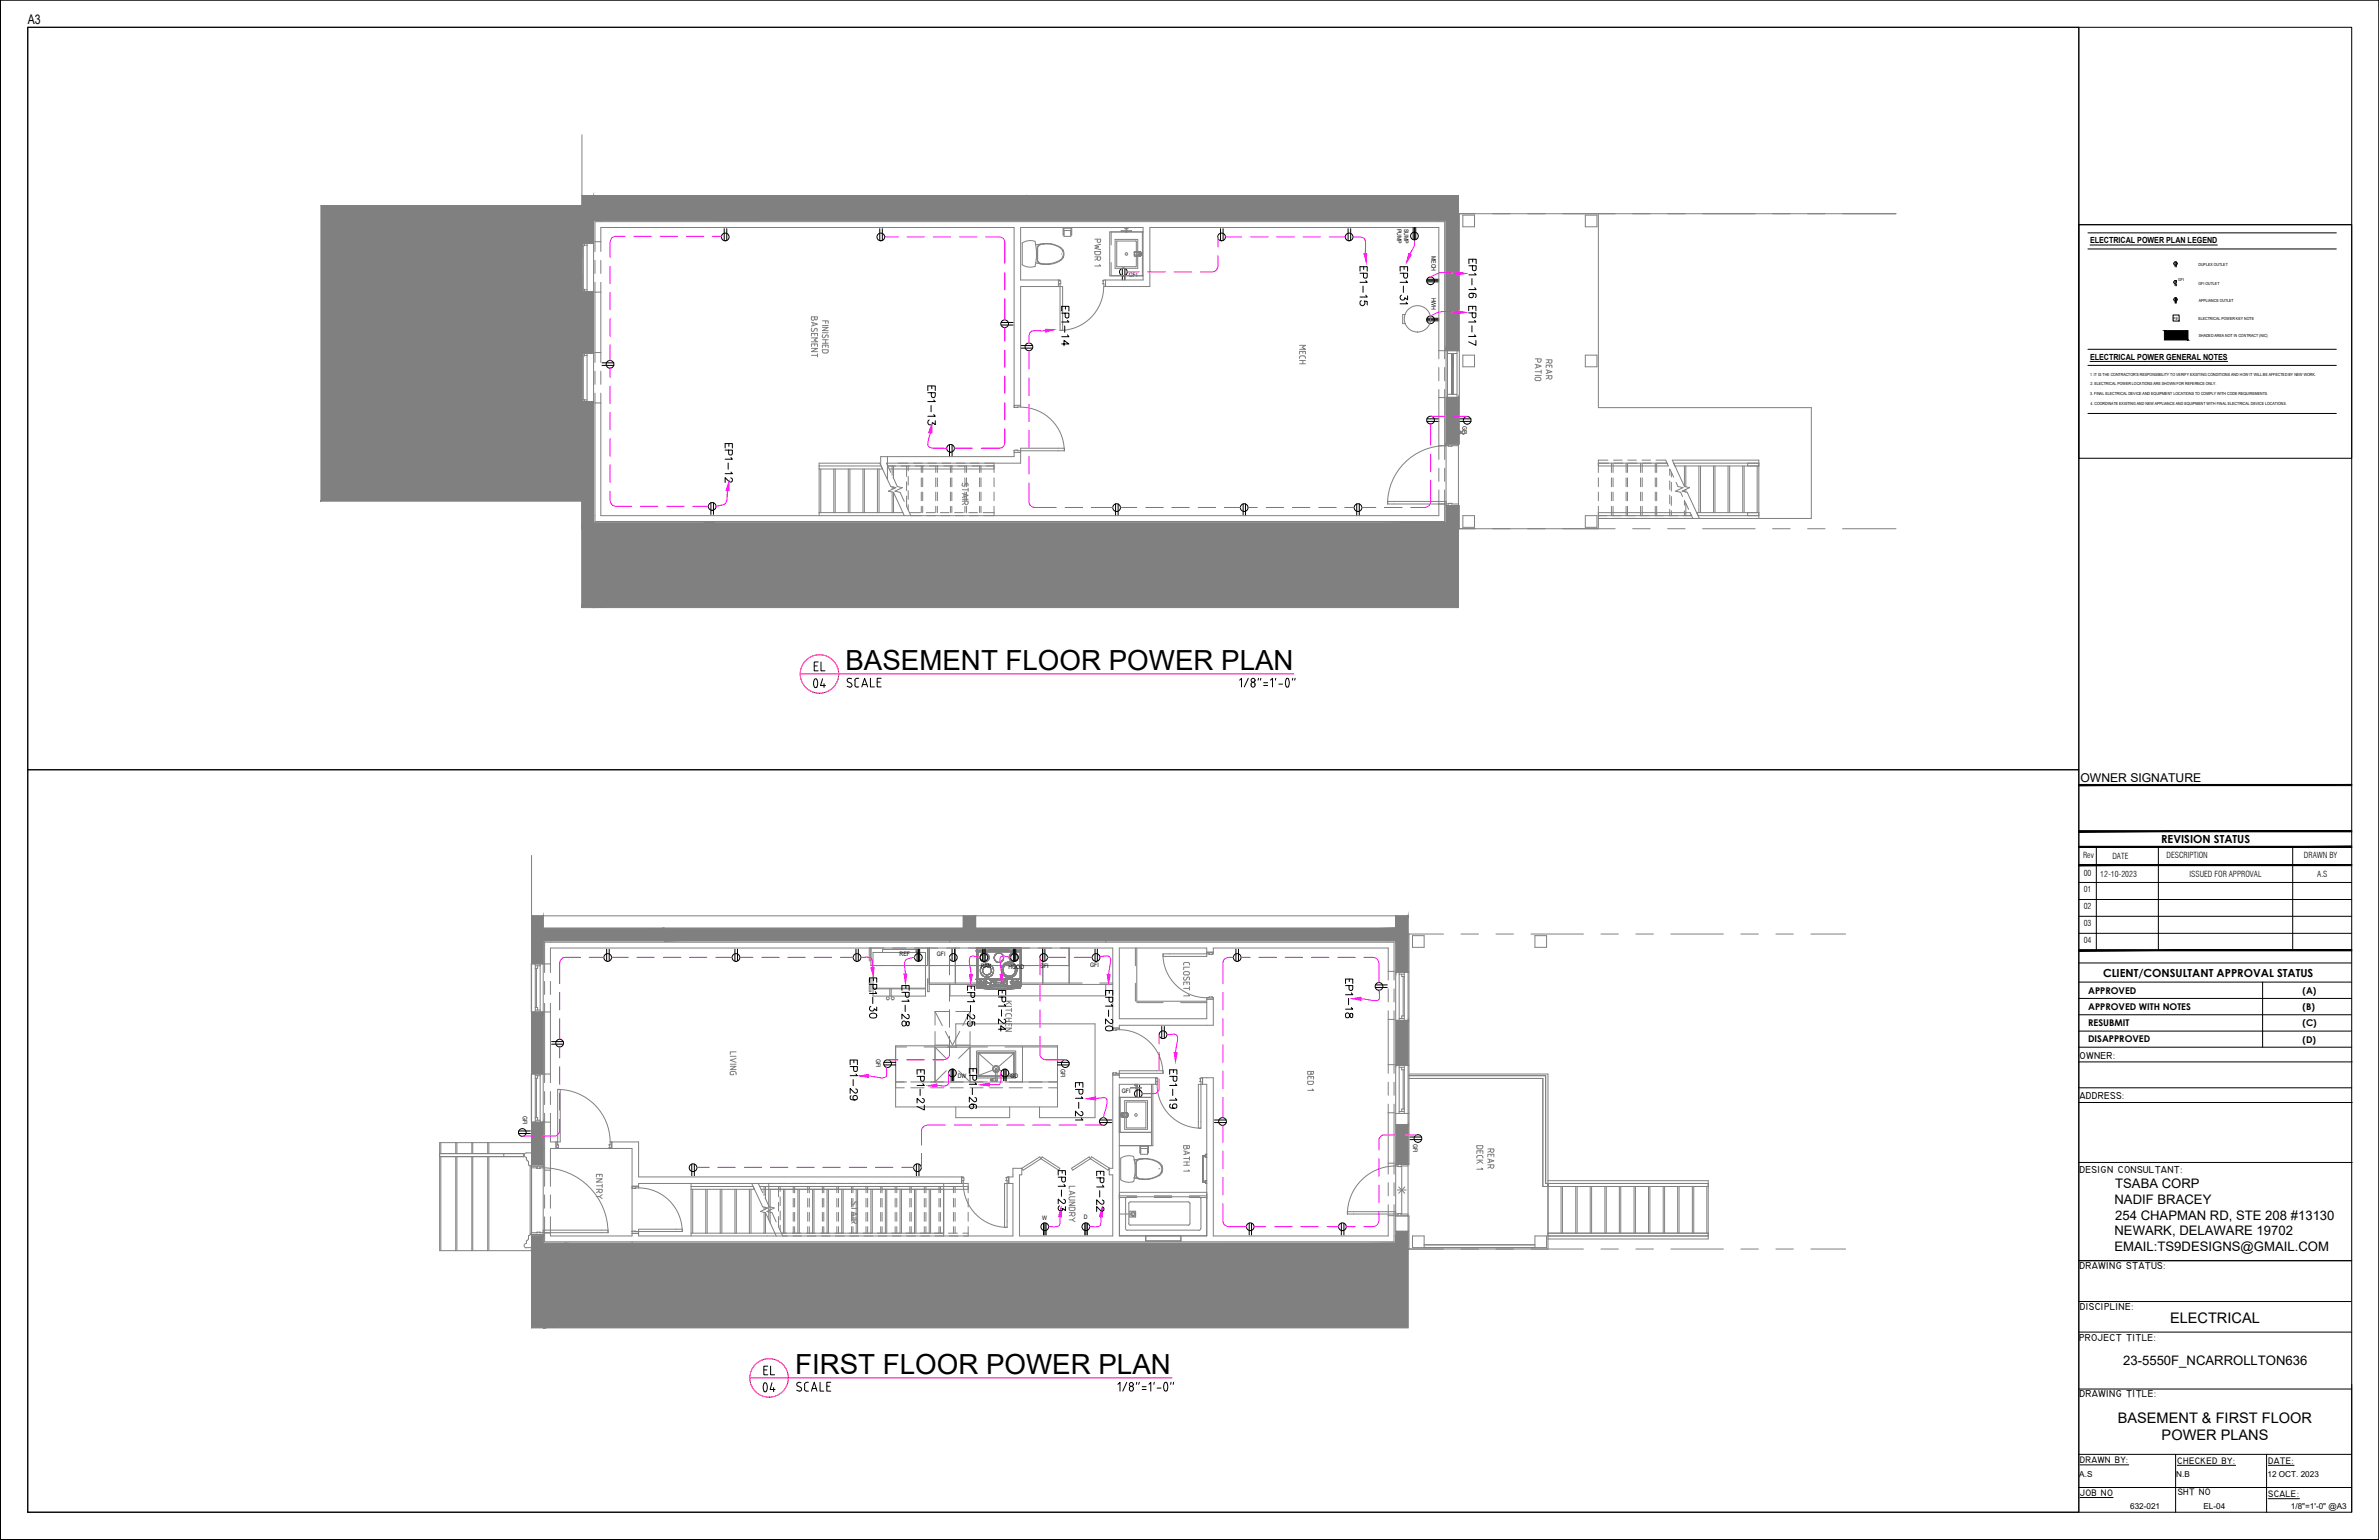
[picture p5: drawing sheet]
<svg xmlns="http://www.w3.org/2000/svg" width="432mm" height="279mm" viewBox="0 0 432 279" stroke-linecap="round" stroke-linejoin="round" font-family="sans-serif">
<defs><g id="words">
<g font-size="6.2">
<text x="144.6" y="126.3">04</text>
<text x="135.5" y="254">04</text>
</g>
<g font-size="5">
<text x="153.5" y="121.6">BASEMENT FLOOR POWER PLAN</text>
<text x="144.3" y="249.3">FIRST FLOOR POWER PLAN</text>
</g>
<g font-size="4.9">
<text x="146.8" y="122.8">EL</text>
<text x="137.6" y="250.5">EL</text>
</g>
<text font-size="4.4" fill="#f0f" x="160.5" y="185.6" transform="rotate(-90 160.5 185.6)">EP1-30</text>
<g font-size="4.4">
<text x="183.8" y="188" transform="rotate(-90 183.8 188)">EP1-24</text>
<text x="178.5" y="202.1" transform="rotate(-90 178.5 202.1)">EP1-26</text>
</g>
<g font-size="4">
<text x="195.1" y="63.5" transform="rotate(-90 195.1 63.5)">EP1-14</text>
<text x="246.6" y="185.6" transform="rotate(-90 246.6 185.6)">EP1-18</text>
<text x="166.2" y="187" transform="rotate(-90 166.2 187)">EP1-28</text>
<text x="201.4" y="220.8" transform="rotate(-90 201.4 220.8)">EP1-22</text>
</g>
<text font-size="4" fill="#f0f" x="134.1" y="88.5" transform="rotate(-90 134.1 88.5)">EP1-12</text>
<g font-size="2.6">
<text x="393.9" y="240.1">ELECTRICAL</text>
<text x="384.4" y="258.1">BASEMENT &amp; FIRST FLOOR</text>
<text x="392.3" y="261.3">POWER PLANS</text>
</g>
<g font-size="2.4">
<text x="5" y="4.4">A3</text>
<text x="383.9" y="215.6">TSABA CORP</text>
<text x="383.8" y="218.4">NADIF BRACEY</text>
<text x="383.9" y="221.3">254 CHAPMAN RD, STE 208 #13130</text>
<text x="383.8" y="224.2">NEWARK, DELAWARE 19702</text>
<text x="383.8" y="227">EMAIL:TS9DESIGNS@GMAIL.COM</text>
<text x="385.4" y="247.7">23-5550F_NCARROLLTON636</text>
</g>
<text font-size="2.2" x="377.6" y="141.9">OWNER SIGNATURE</text>
<g font-size="2">
<text x="392.3" y="152.9">REVISION STATUS</text>
<text x="381.7" y="177.2">CLIENT/CONSULTANT APPROVAL STATUS</text>
</g>
<g font-size="1.8">
<text x="377.4" y="192.1">OWNER:</text>
<text x="377.4" y="199.4">ADDRESS:</text>
<text x="377.4" y="212.8">DESIGN CONSULTANT:</text>
<text x="377.4" y="230.3">DRAWING STATUS:</text>
<text x="377.5" y="237.6">DISCIPLINE:</text>
<text x="377.4" y="243.3">PROJECT TITLE:</text>
<text x="377.4" y="253.5">DRAWING TITLE:</text>
</g>
<g font-size="1.7">
<text x="379" y="183.2">APPROVED WITH NOTES</text>
<text x="379" y="180.3">APPROVED</text>
<text x="417.9" y="180.3">(A)</text>
<text x="417.9" y="183.2">(B)</text>
<text x="379" y="186.1">RESUBMIT</text>
<text x="379" y="189.1">DISAPPROVED</text>
<text x="417.9" y="186.2">(C)</text>
<text x="417.9" y="189.1">(D)</text>
<text x="377.5" y="265.5">DRAWN BY:</text>
<text x="395.2" y="265.6">CHECKED BY:</text>
<text x="411.7" y="265.6">DATE:</text>
<text x="377.5" y="271.4">JOB NO</text>
<text x="395.3" y="271.3">SHT NO</text>
<text x="411.7" y="271.6">SCALE:</text>
</g>
<g font-size="1.5">
<text x="379.3" y="44.2">ELECTRICAL POWER PLAN LEGEND</text>
<text x="379.3" y="65.3">ELECTRICAL POWER GENERAL NOTES</text>
<text x="378.1" y="155.7">Rev</text>
<text x="383.4" y="155.8">DATE</text>
<text x="393.2" y="155.6">DESCRIPTION</text>
<text x="418.2" y="155.7">DRAWN BY</text>
<text x="378.2" y="161.9">01</text>
<text x="378.2" y="158.9">00</text>
<text x="381.2" y="159.1">12-10-2023</text>
<text x="397.4" y="159.1">ISSUED FOR APPROVAL</text>
<text x="420.6" y="159.1">A.S</text>
<text x="378.2" y="165">02</text>
<text x="378.2" y="168">03</text>
<text x="378.2" y="171.1">04</text>
<text x="377.4" y="268">A.S</text>
<text x="395" y="268">N.B</text>
<text x="411.6" y="267.9">12 OCT. 2023</text>
<text x="386.6" y="273.8">632-021</text>
<text x="399.9" y="273.8">EL-04</text>
<text x="415.8" y="273.8">1/8&quot;=1'-0&quot; @A3</text>
</g>
<g font-size="1.1">
<text x="253.6" y="41.5" transform="rotate(90 253.6 41.5)">PUMP</text>
<text x="254.9" y="41.5" transform="rotate(90 254.9 41.5)">SUMP</text>
<text x="259.8" y="46.4" transform="rotate(90 259.8 46.4)">MECH</text>
<text x="204.9" y="50.3">GFI</text>
<text x="259.8" y="54" transform="rotate(90 259.8 54)">HWH</text>
<text x="265.5" y="77.3" transform="rotate(90 265.5 77.3)">GFI</text>
<text x="163.3" y="173.5">REF</text>
<text x="170.1" y="173.5">GFI</text>
<text x="178" y="175.6">RAN</text>
<text x="183" y="175.8">HOOD</text>
<text x="188.8" y="175.6">GFI</text>
<text x="197.9" y="175.5">GFI</text>
<text x="159" y="192.1" transform="rotate(90 159 192.1)">GFI</text>
<text x="173.9" y="195.5">DW</text>
<text x="183.4" y="195.5">GD</text>
<text x="192.5" y="194" transform="rotate(90 192.5 194)">GFI</text>
<text x="94.9" y="202.4" transform="rotate(90 94.9 202.4)">GFI</text>
<text x="203.6" y="198.2">GFI</text>
<text x="256.5" y="207.6" transform="rotate(90 256.5 207.6)">GFI</text>
<text x="189.2" y="221.3">W</text>
<text x="196.7" y="221.2">D</text>
</g>
<g font-size=".8">
<text x="395.4" y="51.1">GFI</text>
<text x="399" y="48.3">DUPLEX OUTLET</text>
<text x="399" y="51.7">GFI OUTLET</text>
<text x="394.5" y="58">P#</text>
<text x="399" y="58">ELECTRICAL POWER KEY NOTE</text>
<text x="399.1" y="54.8">APPLIANCE OUTLET</text>
<text x="399.1" y="61.2">SHADED AREA NOT IN CONTRACT (NIC)</text>
<text x="379.3" y="68.2">1. IT IS THE CONTRACTOR'S RESPONSIBILITY TO VERIFY EXISTING CONDITIONS AND HOW IT WILL BE AFFECTED BY NEW WORK.</text>
<text x="379.4" y="71.7">3. FINAL ELECTRICAL DEVICE AND EQUIPMENT LOCATIONS TO COMPLY WITH CODE REQUIREMENTS.</text>
<text x="379.4" y="69.9">2. ELECTRICAL POWER LOCATIONS ARE SHOWN FOR REFERNCE ONLY.</text>
<text x="379.4" y="73.4">4. COORDINATE EXISTING AND NEW APPLIANCE AND EQUIPMENT WITH FINAL ELECTRICAL DEVICE LOCATIONS.</text>
</g>
</g></defs>
<!-- layer: POWER DEVICES -->
<g fill="none" stroke="#000" stroke-width=".18">
<path d="M131.4 41.5v2.1M131.9 41.5v2.1M159.7 41.5v2.1M160.1 41.5v2.1M181.7 59h2.2M181.7 58.5h2.2M203.7 48.7v2.1M204.2 48.7v2.1M221.5 41.5v2.1M222 41.5v2.1M244.7 41.5v2.1M245.2 41.5v2.1"/>
<path d="M256.5 41.3v2.1M256.8 41.3v2.2M257 41.3v2.1M259 50.9h2.2M259 58h2.2M259 51.1h2.2M259 50.7h2.2M259 58.2h2.2M259 57.7h2.2M109.3 65.8h2.1M109.3 66.3h2.1M185.3 62.7h2.1"/>
<path d="M185.3 63.2h2.1M259 76.5h2.2M259 76h2.2M264.9 76.5h2.1M264.9 76h2.1M129 91.2v2.1M129.5 91.2v2.1M172.3 80.7v2.1M172.8 80.7v2.1M202.5 91.4v2.2M202.9 91.4v2.2M225.6 91.4v2.2"/>
<path d="M226.1 91.4v2.2M246.3 91.4v2.2M246.7 91.4v2.2M110.1 172.2v2.1M110.6 172.2v2.1M133.4 172.2v2.1M133.9 172.2v2.1M155.4 172.2v2.1M155.8 172.2v2.1M166.5 172.2v2.1M166.7 172.2v2.2M166.9 172.2v2.1"/>
<path d="M172.8 172.2v2.1M173.3 172.2v2.1M178.4 172.2v2.1M178.6 172.2v2.2M178.8 172.2v2.1M183.9 172.2v2.1M184.2 172.2v2.2M184.4 172.2v2.1M189.2 172.2v2.1M189.7 172.2v2.1M198.8 172.2v2.1M199.2 172.2v2.1"/>
<path d="M224.3 172.2v2.1M224.8 172.2v2.1M249.6 179.2h2.2M249.6 178.7h2.2M100.1 189h2.1M100.1 189.4h2.1M160.4 192.7h2.2M160.4 193.2h2.2M172.6 194v2.1M172.9 193.9v2.2M173.1 194v2.1M182.2 194v2.1"/>
<path d="M182.4 193.9v2.2M182.6 194v2.1M191.9 192.7h2.2M191.9 193.2h2.2M206.4 196.9v2.2M206.8 196.9v2.2M210.9 186.2v2.1M211.3 186.2v2.1M94.1 205.7h2.2M94.1 205.2h2.2M125.6 211.2v2.1M126 211.2v2.1"/>
<path d="M166.3 211.2v2.1M166.8 211.2v2.1M199.6 203.2h2.2M199.6 203.7h2.2M220.4 203.2h2.2M220.4 203.7h2.2M255.9 206.3h2.1M255.9 206.8h2.1M189.4 221.9v2.2M189.7 221.9v2.2M189.9 221.9v2.2M196.9 221.9v2.2"/>
<path d="M197.1 221.9v2.2M197.4 221.9v2.2M226.7 221.9v2.2M227.2 221.9v2.2M243.5 221.9v2.2M243.9 221.9v2.2"/>
<circle cx="131.6" cy="43" r=".7"/>
<circle cx="159.9" cy="43" r=".7"/>
<circle cx="182.4" cy="58.7" r=".7"/>
<circle cx="203.9" cy="49.3" r=".7"/>
<circle cx="221.7" cy="43" r=".7"/>
<circle cx="244.9" cy="43" r=".7"/>
<circle cx="256.7" cy="42.8" r=".7"/>
<circle cx="259.7" cy="50.9" r=".7"/>
<circle cx="259.7" cy="58" r=".7"/>
<circle cx="110.7" cy="66.1" r=".7"/>
<circle cx="186.8" cy="62.9" r=".7"/>
<circle cx="259.7" cy="76.2" r=".7"/>
<circle cx="266.3" cy="76.3" r=".7"/>
<circle cx="129.3" cy="91.9" r=".7"/>
<circle cx="172.5" cy="81.3" r=".7"/>
<circle cx="202.7" cy="92.1" r=".7"/>
<circle cx="225.8" cy="92.1" r=".7"/>
<circle cx="246.5" cy="92.1" r=".7"/>
<circle cx="110.3" cy="173.7" r=".7"/>
<circle cx="133.6" cy="173.7" r=".7"/>
<circle cx="155.6" cy="173.7" r=".7"/>
<circle cx="166.7" cy="173.7" r=".7"/>
<circle cx="173" cy="173.7" r=".7"/>
<circle cx="178.6" cy="173.7" r=".7"/>
<circle cx="184.1" cy="173.7" r=".7"/>
<circle cx="189.4" cy="173.7" r=".7"/>
<circle cx="198.9" cy="173.7" r=".7"/>
<circle cx="224.6" cy="173.7" r=".7"/>
<circle cx="250.3" cy="179" r=".7"/>
<circle cx="101.6" cy="189.3" r=".7"/>
<circle cx="161.1" cy="193" r=".7"/>
<circle cx="172.9" cy="194.7" r=".7"/>
<circle cx="182.4" cy="194.7" r=".7"/>
<circle cx="193.4" cy="193" r=".7"/>
<circle cx="206.6" cy="198.4" r=".7"/>
<circle cx="211.1" cy="187.7" r=".7"/>
<circle cx="94.8" cy="205.5" r=".7"/>
<circle cx="125.8" cy="211.9" r=".7"/>
<circle cx="166.5" cy="211.9" r=".7"/>
<circle cx="200.3" cy="203.5" r=".7"/>
<circle cx="221.9" cy="203.5" r=".7"/>
<circle cx="257.4" cy="206.6" r=".7"/>
<circle cx="189.6" cy="222.6" r=".7"/>
<circle cx="197.1" cy="222.6" r=".7"/>
<circle cx="226.9" cy="222.6" r=".7"/>
<circle cx="243.6" cy="222.6" r=".7"/>
</g>
<!-- layer: A-WALL-PATT -->
<g fill="#808080" stroke="#808080" stroke-width=".18">
<path d="M98.6 224.2l-2.1 2.4h2.1zM96.5 224.2h2.1l-2.1 2.4z"/>
<path d="M98.6 203.6l-2.1 7.7h2.1zM96.5 203.6h2.1l-2.1 7.7z"/>
<path d="M98.6 183.6l-2.1 11.3h2.1zM96.5 183.6h2.1l-2.1 11.3z"/>
<path d="M98.6 166.2l-2.1 8.7h2.1zM96.5 166.2h2.1l-2.1 8.7z"/>
<path d="M102.7 226.6h152.9v-1zM102.7 225.6h152.9l-152.9 1z"/>
<path d="M98.6 226.6h4.1v-1zM98.6 225.6h4.1l-4.1 1z"/>
<path d="M120.6 170.7h132.7v-2.3zM120.6 168.4h132.7l-132.7 2.3z"/>
<path d="M98.6 170.7h22v-2.3zM98.6 168.4h22l-22 2.3z"/>
<path d="M255.6 223.4l-2.2 2.2h2.2zM253.4 223.4h2.2l-2.2 2.2z"/>
<path d="M255.6 204l-2.2 7.2h2.2zM253.4 204h2.2l-2.2 7.2z"/>
<path d="M255.6 185.1l-2.2 8.1h2.2zM253.4 185.1h2.2l-2.2 8.1z"/>
<path d="M255.6 166.2l-2.2 10.2h2.2zM253.4 166.2h2.2l-2.2 10.2z"/>
<path d="M253.4 224.2l-.1 1.4h.1zM253.3 224.2h.1l-.1 1.4z"/>
<path d="M253.4 166.2l-.1 4.7h.1zM253.3 166.2h.1l-.1 4.7z"/>
<path d="M177.1 166.2l-2.3 2.2h2.3zM174.8 166.2h2.3l-2.3 2.2z"/>
<path d="M98.6 240.9h157v-14.3zM98.6 226.6h157l-157 14.3z"/>
<path d="M98.6 226.6l-2.1 14.3h2.1zM96.5 226.6h2.1l-2.1 14.3z"/>
<path d="M107.7 72.9l-2.1 23h2.1zM105.6 72.9h2.1l-2.1 23z"/>
<path d="M107.7 52.9l-2.1 11.2h2.1zM105.6 52.9h2.1l-2.1 11.2z"/>
<path d="M107.7 35.5l-2.1 8.7h2.1zM105.6 35.5h2.1l-2.1 8.7z"/>
<path d="M129.7 95.9h135v-1zM129.7 94.9h135l-135 1z"/>
<path d="M107.7 95.9h22v-1zM107.7 94.9h22l-22 1z"/>
<path d="M129.7 40h132.8v-2.3zM129.7 37.7h132.8l-132.8 2.3z"/>
<path d="M107.7 40h22v-2.3zM107.7 37.7h22l-22 2.3z"/>
<path d="M264.7 91.7l-2.2 3.2h2.2zM262.5 91.7h2.2l-2.2 3.2z"/>
<path d="M264.7 72.1l-2.2 8.5h2.2zM262.5 72.1h2.2l-2.2 8.5z"/>
<path d="M264.7 35.5l-2.2 28.1h2.2zM262.5 35.5h2.2l-2.2 28.1z"/>
<path d="M186.2 37.7h76.3v-2.2zM186.2 35.5h76.3l-76.3 2.2z"/>
<path d="M129.7 37.7h54.3v-2.2zM129.7 35.5h54.3l-54.3 2.2z"/>
<path d="M107.7 37.7h22v-2.2zM107.7 35.5h22l-22 2.2z"/>
<path d="M186.2 35.5l-2.2 2.2h2.2zM184 35.5h2.2l-2.2 2.2z"/>
<path d="M107.7 110.2h157v-14.3zM107.7 95.9h157l-157 14.3z"/>
<path d="M107.7 95.9l-2.1 14.3h2.1zM105.6 95.9h2.1l-2.1 14.3z"/>
</g>
<!-- layer: I-WALL -->
<g fill="none" stroke="#808080" stroke-width=".18">
<path d="M108 43.9v-3.7h154.2v23.4M108 53v11M109.1 53v11M207.5 50v.8h-6.8v1.2h8v-10.7h52.5v22.3M207.5 42.1v-.8h-22.2v9.5h6.8v1.2h-6.8v21.5h-1.2v-32.2h-75v2.6M108 73.1v21.5h154.2v-3.2M109.1 73.1v20.5h54M261.2 72.1v8.8M262.2 72.1v8.8M161.1 82.8v4.2M161.1 84h24.2v-1.9h-1.2v.7h-24.2v1.6M261.2 91.4v2.2h-97.1"/>
<path d="M98.8 174.9v-4h154.2v5.3M99.9 174.9v-2.9h102.1v14.5h1.2v-.5h17v-4.7h-1.2v3.5h-15.8v-12.8h15.8v.8h1.2v-.8h31.8v4.2M98.8 183.6v11.3M99.9 183.6v11.3M203.2 199.1v-2.4h6.6v-1.2h-6.6v-.5h-1.2v17M252 185v8.2M253 185v8.2M98.8 203.6v8.7M99.9 203.6v3.6h1v1.2h-1v3.9M111 207.2h4.9v6.3h58.6v1.2h-58.6v.5h-1.2v-6.8h-3.7zM202 213.1v11.1h-17v-11.1h.5v-1.1h-1.6v1.5h-.8v1.2h.8v9.5h-43M203.2 205.4v18.8h15.8v-27.5h-.7v-1.2h1.9v28.7h31.8v-3.6"/>
<path d="M252 201.9v9.1M253 201.9v9.1M99.9 223.7v.5h14.8v-.4h1.2v.4h23.3M253 220.6v4.7h-154.2v-1.6"/>
</g>
<!-- layer: A-DETL-GENF -->
<g fill="none" stroke="#808080" stroke-width=".18">
<path d="M108 43.9v1.7M108 47.2v2.4M108 51.2v1.8M109.1 43.9v1.7M109.1 47.2v2.4M109.1 51.2v1.8M192.4 58.8v-6.8h.5v6.8M108 64v1.7M108 67.4v2.3M108 71.3v1.8M109.1 64v1.7M109.1 67.4v2.3"/>
<path d="M109.1 71.3v1.8M261.2 63.6v1.5M261.2 66.7v2.4M261.2 70.7v1.4M262.2 63.6v1.5M262.2 66.7v2.4M262.2 70.7v1.4M185.3 81.3h7.9v.5h-7.9zM251.9 91h10.6v.4h-10.6zM261.2 80.9v2.5M261.2 85v2.3M261.2 88.9v2.5"/>
<path d="M262.2 80.9v2.5M262.2 85v2.3M262.2 88.9v2.5M98.8 174.9v1.5M98.8 178.1v2.3M99.9 174.9v1.5M99.9 178.1v2.3M211.1 173.1h7.9v.4h-7.9zM252 176.2v1.6M252 179.4v2.4M253 176.2v1.6M253 179.4v2.4"/>
<path d="M98.8 182v1.6M98.8 194.9v1.5M98.8 198v2.4M99.9 182v1.6M99.9 194.9v1.5M99.9 198v2.4M101.2 197.7h.5v9.5h-.5zM177.2 190.8v4.7M177.3 190.7l-.1 .1M177.3 190.7h7M177.6 191l-.1 .1M177.6 190.9h6.4l-.1 .2h-6.1z"/>
<path d="M177.6 195.3h4.6M177.6 191.2l-.1-.1v4.1M177.8 191.2l2.5 2.3M177.8 195.2h4.1M180.2 194.1l-2.4 1M181.4 194.1l.4 .2M182.6 195.3h1.4M182.9 195.2h1l.1 .1M183.1 194.8l.8 .3M183.8 191.1l.1 .1M183.9 191.2l-2.6 2.3M183.9 195.1l-.1 .1"/>
<path d="M184 191.2l.1-.1v4.1l-.1-.1zM184 191l.1 .1M184.1 195.2l-.1 .1M184.3 190.7l.1 .1v4.7M184.4 195.5l-.1 .1h-7M203.2 194.3h7.9v.4h-7.9zM217.5 196.7h.5v8h-.5zM252 183.4v1.6M252 193.2v1.5M252 196.3v2.4M253 183.4v1.6M253 193.2v1.5"/>
<path d="M253 196.3v2.4M98.8 202v1.6M98.8 212.3v2.9M98.8 216.8v2.4M99.9 202v1.6M99.9 212.3v2.9M99.9 216.8v2.4M182.3 214.7h.5v8h-.5zM244.6 219.8h8.7v.5h-8.7zM252 200.3v1.6M252 211v2M252 214.6v2.4"/>
<path d="M252 218.6v2M253 200.3v1.6M253 211v2M253 214.6v2.4M253 218.6v2M253.6 215.9h1.6M253.9 215.3l1.1 1.2M254.4 211.5v8.8M255 215.3l-1.1 1.2M98.6 223.2h11.8v.4h-11.8zM98.8 220.8v2.9M99.9 220.8v2.9"/>
<path d="M115.9 223h8v.4h-8z"/>
<circle cx="180.8" cy="194" r=".44"/>
<circle cx="180.8" cy="194" r=".61"/>
</g>
<!-- layer: A-DOOR -->
<g fill="none" stroke="#808080" stroke-width=".18">
<path d="M192.1 50.8h.3v.1M192.4 51.5v.5h-.3M192.4 51.5h.1M192.4 50.9h.1M192.5 51.5h.1M192.5 51h.1M192.5 51v.5M200.2 51v.5M200.3 51h.1M200.3 51.5h.1M200.3 50.9h.1M200.3 52a7.9 7.9 0 0 1-7.9 7.9"/>
<path d="M200.4 51.5v.5h.3M200.7 50.8h-.3v.1M184.1 73.5v.3h.1M184.2 73.9h.1M184.2 73.9h.5M184.7 73.9h.1M185.2 73.9a7.9 7.9 0 0 1 8 7.9M185.3 73.5v.3h-.6M184.2 81.7h.1M184.2 81.8h-.1v.3M184.2 81.7h.5M184.7 81.7h.1"/>
<path d="M184.7 81.8h.6v.3M262.4 80.9a10.6 10.6 0 0 0-10.6 10.6M262.5 80.9v-.3h2.2v.3h-1.2M262.5 80.9h.5M263 80.9h.1M263 91.4h.1M263 91.4h-.5v.3h2.2v-.3h-1.2M263 80.9h.5M263 91.3h.5M263.5 80.9h.1M263.5 91.4h.1M211.1 173.1a7.9 7.9 0 0 0 7.9 7.9"/>
<path d="M219.5 173.1h.1M219.5 173.1h-.5v-.3h1.2l-.1 .3M219.6 173.1h.1M219.6 173.1h.5M220.1 173.1h.1M101.2 197.7a9.5 9.5 0 0 1 9.5 9.5M202.1 194.7h.1M202.1 186.8h.1M202.1 186.8h-.1v-.3h1.2v.3M202.1 194.7h-.1v.3h1.2v-.3h-.6M202.1 186.8v.1M202.1 194.6v.1"/>
<path d="M202.1 194.6h.1M202.1 186.9h.1M202.1 194.6h.5M202.1 186.9h.5M202.6 194.6h.1M202.6 186.9h.1M202.6 194.7h.1M202.6 186.8h.1M202.6 186.8v.1M202.6 194.6v.1M202.6 186.8h.6M203.1 186.8a7.9 7.9 0 0 1 8 8"/>
<path d="M210 196.7a7.9 7.9 0 0 0 8 8M210.1 196.2h.1M210.1 195.7h.1M210.1 195.7v-.2h-.3v1.2h.3v-.5M210.1 195.7v.5M217.9 195.7h.1M217.9 196.2h.1M217.9 195.7v.5M218 195.7h.1M218 196.2h.1M218 195.7v-.2h.3v1.2h-.3v-.5M219.5 181h.1"/>
<path d="M219.5 181h-.5v.3h1.2l-.1-.3M219.6 180.9h.1M219.6 180.9v.1M219.6 180.9h.5M220.1 180.9h.1M220.1 180.9v.1M220.1 181h.1M97.5 211.9h.1M97.5 212h.1M97.5 211.9h-1v-.3h2.1v.3h-.5M97.5 211.9v.1M97.5 212h.5"/>
<path d="M98 212h.1M98 211.9v.1M98.1 211.9h.1M98.6 211.9a11.8 11.8 0 0 1 11.8 11.8M101.2 207.7v-.5h-.3v1.2h.3v-.2M101.3 208.2h.1M101.3 207.7h.1M101.3 207.7v.5M110.7 207.7h.1M110.7 208.2h.1M110.7 207.7v.5M110.7 207.2h.3v1.2h-.3v-.2"/>
<path d="M110.7 207.2v.5M114.9 215.5h.1M114.9 215.5h-.2v-.3h1.2v.3M114.9 215.5v.1M114.9 215.6h.1M114.9 215.6h.5M115.4 215.6h.1M115.4 215.5h.1M115.4 215.5v.1M115.4 215.5h.5M115.9 215.5a7.9 7.9 0 0 1 7.9 8M174.8 213.7v-.2h-.3v1.2h.3"/>
<path d="M174.8 214.2v.5M174.8 214.7a7.9 7.9 0 0 0 8 8M174.9 214.2h.1M174.9 213.7h.1M175 213.7v.5M182.7 213.7h.1M182.7 214.2h.1M182.7 213.7v.5M182.8 213.7h.1M182.8 214.2h.1M182.8 213.7v-.2h.3v1.2h-.3v-.5M185.5 212l3.2-2.1 .2 .3-3.2 2.1z"/>
<path d="M189.1 209.9l3.3 2.1-.2 .3-3.3-2.1zM194.5 212l3.2-2.1 .2 .3-3.2 2.1zM197.9 210.2l.2-.3 3.2 2M253.3 211.5a8.7 8.7 0 0 0-8.7 8.8M253.8 211.6h.1M253.8 211.5h-.5v-.3h2.3v.3h-1.2M253.9 211.6h.1M253.9 211.7h.4M254.3 211.6h.1M254.4 211.6h.1M97.5 223.6h.1M97.5 223.6h-1v.3h2.1v-.3h-.5"/>
<path d="M97.5 223.6h.5M98 223.6h.1M98.1 223.6h.1M114.9 223.4h.1M114.9 223.4h-.2v.4h1.2v-.4h-.5M114.9 223.4h.5M115.4 223.4h.1M253.8 220.3h.1M253.8 220.3h-.5v.3h2.3v-.3h-1.2M253.8 220.2v.1M253.9 220.2h.1M253.9 220.2h.4"/>
<path d="M254.3 220.2h.1M254.4 220.3h.1M254.4 220.2v.1"/>
</g>
<!-- layer: A-DETL-MEDM -->
<g fill="none" stroke="#808080" stroke-width=".18">
<path d="M108 53h1.1M108 43.9h1.1M108 73.1h1.1M108 64h1.1M261.2 63.6h1M261.2 72.1h1M261.2 80.9h1M261.2 91.4h1M98.8 174.9h1.1M252 176.2h1M98.8 183.6h1.1M98.8 194.9h1.1"/>
<path d="M252 185h1M252 193.2h1M98.8 203.6h1.1M98.8 212.3h1.1M252 201.9h1M252 211h1M98.8 223.7h1.1M252 220.6h1"/>
</g>
<!-- layer: Q-CASE-HDLN -->
<path d="M157.8 172v2.4M158.1 172v2.4M158.1 175.2h10.3M168.4 172v2.4M168.4 177.5v2.4M168.7 172v2.4M168.7 177.5v2.4M168.7 175.2h25.4M206.1 172v3.2M206.1 178.4v3.3M206.3 181.9h4.8M214.3 181.9h4.7" fill="none" stroke="#808080" stroke-width=".18"/>
<!-- layer: Q-CASE -->
<g fill="none" stroke="#808080" stroke-width=".18">
<path d="M201.7 42.1v2.3M201.7 47.6v2.4M204.4 42.1h-3v7.9h5.9M204.5 42.1h2.8M205.9 45.9l.1 .6h1l.2-.2M205.9 45.9l.1 .4M206 45.8h.1M206 46.3h.1M206 45.8h.9M206 46.3h.8M206 45.8l-.1 .1M206 45.6h.1"/>
<path d="M206 46.5h.1M206.3 46.3l.1 .2M206.4 45.6h.1M206.4 46.5h.1M206.4 45.6l-.1 .2M206.8 46.3h.1M206.8 45.8h.1M206.8 45.6l.4 .4M206.9 45.6h.1M206.9 46.5h.1M206.9 45.8h.1M206.9 46.2h.1"/>
<path d="M206.9 45.8l.1 .3M206.9 45.8l.1 .1M206.9 46.2l-.1 .1M206.9 45.9h.1M206.9 45.6l.3 .3v.3M207 46.2h.1M207 45.9h.1M207 46h.1M207 46.1h.1M207 46.1v.1M207 46v.1M207 46.1l-.2 .2"/>
<path d="M207.1 45.8h.1M207.1 46.3h.1M207.1 45.9h.1M207.1 46.2h.1M207.1 45.8v.1M207.1 46.2v.1M207.1 46h.1M207.1 46.1h.1M207.1 45.9h.2M207.1 46.2h.2M207.1 45.9v.3M207.1 46v.1"/>
<path d="M207.1 46.1h.2M207.1 46.2l-.3 .3M207.2 45.9h.1M207.2 46.2h.1M207.2 46.2l-.3 .3M207.2 46.1h.1M207.2 46h.1M207.2 45.8l.1 .1M207.2 45.8l-.2-.2h-1l-.1 .3M207.2 46v.2M207.3 46.2l-.1 .1M207.3 45.9h.1"/>
<path d="M207.3 46.1v.1M207.3 45.9v.1M207.3 46.1h.1M207.3 46v.1M157.8 172h2.6M158.1 172v3.2M162 172h2.4M162 175.2h2.4M166 172h4.2M168.4 179.9h.3M168.4 172v3.2h-2.4M168.7 178.4h8.7"/>
<path d="M168.7 172v6.6h8.7M168.7 175.2h1.5M171.8 172h2.4M171.8 175.2h2.4M173.4 172v6.4M175.8 172h4.8M175.8 175.2h4.8M177.4 172v3.2M182.1 172h4.8M182.1 175.2h4.8M185.3 178.4h11.1M185.3 178.6h16.7"/>
<path d="M185.3 172v3.2M188.5 172h2.4M188.5 175.2h2.4M189.3 172v6.4M192.4 172h1.7v6.4M192.4 175.2h1.7M199.6 178.4h2.4M206.3 172v9.7h12.7M162.6 189.9h1.9M162.6 196.3h1.9M162.6 189.7h29.3v11.1h-29.3zM167.7 189.9h2v6.4h-2"/>
<path d="M179.2 189.9h-3.1v6.4M182.4 189.9h9.5M182.4 196.3h9.5M185.6 189.9v6.4M203.3 199.1h5.7M209 196.7v11.2M209.3 196.7v11.2h-6.1M203.3 205.4h5.7M203.4 202.4l.4 .3M203.4 202.2v.2M203.4 202.2h.1M203.4 202.4h.1"/>
<path d="M203.4 202.3h.1M203.4 202.1h.1M203.4 202.4h.2M203.5 202.3h.1M203.5 202.1h.1M203.5 202.5h.1M203.5 202.3v.1M203.5 202.2h.1M203.5 202.4h.1M203.5 202.1v.3M203.5 202.4v.1M203.5 202.2v.2h-.1"/>
<path d="M203.5 202.5l.3 .2h.8M203.5 202.2v.1M203.5 202.1v.1M203.5 202.4l.1 .1M203.6 202.1h.1M203.6 202.5h.1M203.6 202.5l.2 .2M203.6 202.1l-.1 .1M203.6 202.4v.1M203.7 202.3h.1M203.7 202.4h.1M203.7 202.2v.2"/>
<path d="M203.7 202.3l.1 .1M203.7 201.9h.1M203.7 202.2h.1M203.7 202.1h.1M203.7 202.1v.1M203.7 202.2v.1M203.7 202.4l.1 .1M203.8 202.1h.1M203.8 202.5h.1M203.8 202.1l-.1 .1M203.8 202.4v.1M203.8 202.1h.9"/>
<path d="M203.8 202.5h.9M203.8 202.1h-.1M203.8 201.8h.1M203.8 202.7h.1M203.8 201.8l-.3 .3M203.9 202.1h.1M203.9 202.5h.1M204.3 201.8h.1M204.3 202.7h.1M204.3 201.8l.1 .3M204.4 202.5l-.1 .2M204.6 201.8h.1"/>
<path d="M204.6 202.7h.1M204.6 201.8h-.8l-.4 .4M204.6 201.8l.2 .3-.2 .6M204.7 201.9h.1M204.7 202.6h.1M204.7 202.1h.1M204.7 202.5h.1M204.7 202.1l.1 .1M204.8 202.4l-.1 .1"/>
</g>
<!-- layer: A-GENM-HDLN -->
<path d="M203.2 216.7v.8zM203.2 217h3.1M203.2 217.3h3.1M209.5 217h3.2M209.5 217.3h3.2M215.9 217h3.1M215.9 217.3h3.1M219 216.7v.8z" fill="none" stroke="#808080" stroke-width=".18"/>
<!-- layer: A-GENM -->
<g fill="none" stroke="#808080" stroke-width=".18">
<path d="M203.5 41.9v.1M203.5 42h1.9M203.5 41.9h1.9M204.2 41.3h.5v.2h-.2v.6h-.1v-.6h-.2zM205.3 41.9v.1M164.1 196.3h-1.5v1.1h1.5M165.3 197.4h2.4M165.3 196.3h2.4M168.9 197.4h2.4M168.9 196.3h2.4M169.7 183.5l1.3 2.6M169.7 183.5v2.5"/>
<path d="M169.7 187.2v2.4h2.6M169.7 183.5h2.6M171.6 187.1l1.3 2.5 1.3-2.5M172.5 197.4h2.3M172.5 196.3h2.3M173.5 183.5h2.6M176.1 183.5l-1.3 2.6M176.1 183.5v2.5M176.1 187.2v2.4h-2.6M179.6 197.4h2.4M179.6 196.3h2.4M183.2 197.4h2.4"/>
<path d="M183.2 196.3h2.4M186.8 197.4h2.3M186.8 196.3h2.3M190.3 196.3h1.6v1.1h-1.6M205.3 197.3v.1M205.3 197.4h1.8M205.3 197.3h1.8M206 196.7h.5v.2h-.2v.7h-.1v-.7h-.2zM207.1 197.3v.1M207.9 224.2h6.4v1h-6.4zM208 224.2v.9h6.3M214.3 224.2h.1"/>
</g>
<!-- layer: Q-SPCQ -->
<g fill="none" stroke="#808080" stroke-width=".18">
<path d="M193 41.3v1.3h.1v-1.2h1.3v1.2h.1v-1.3M193.1 41.8h1.3v1.1h-1.3zM207.3 42.1h.2v7.9h-.2zM255.1 57.1h-.5v1.6h.5M177.4 172v6.9h7.9v-6.9M169.7 190h6.4v6.3h-6.4zM172.1 190h.1M172.1 189.9h1.6M173.7 190h.1M203.2 199.1h.1v6.3h-.1zM206.9 207.9v1.3h.1v-1.2h1.3v1.2h.1v-1.3M207.1 208.4h1.2v1h-1.2z"/>
<path d="M218.4 209.7v4.8M218.4 209.8h.5M218.4 209.7h-.1v4.8h.1M218.4 214.5l.5 .1M218.4 214.3h.5M218.9 209.5l-.5 .2M219 209.4h-.1v.6h.1M219 214.2h-.1v.5h.1"/>
<circle cx="257.3" cy="57.8" r="2.39"/>
</g>
<!-- layer: P-SANR-FIXT -->
<g fill="none" stroke="#808080" stroke-width=".18">
<path d="M185.5 44.1a2.69 2.69 0 0 1 2.4-.3l.2 2-.2 2.6M185.5 48a2.69 2.69 0 0 0 2.4 .3M185.5 44.1v3.9M188 47.7h.3M188.2 47.7l.7 .2M188.3 47.1a.78 .78 0 0 0 .6 .8M188.3 47a.78 .78 0 0 0 .7 .8M188.3 45.1v1.9M188.4 44.4h-.4M188.9 47.9l1.5 .1M188.9 44.3a.78 .78 0 0 0-.6 .8v2M189 44.4a.78 .78 0 0 0-.7 .7"/>
<path d="M189 44.3a4.8 4.8 0 0 1 3.3 .6M189 47.9l.6 .1M189.4 44.2l-1 .2M189.4 44.2a3.8 3.8 0 0 1 3.5 1.2M189.4 44.2h.1M190.1 44.2h-.7M190.4 48h-.6M192.3 44.9a1.38 1.38 0 0 1 .7 1.5 1.38 1.38 0 0 1-1.1 1.1l-1.5 .4-1.4-.1M192.5 47.3l-1.2 .5-.9 .2M192.7 46.1h.1M192.9 46.5l.1 .3M192.9 46.8l-.4 .5"/>
<path d="M193 45.4l-.1 .3M193 45.4a1.46 1.46 0 0 1 0 1.3M202.4 43.4h4.1v5.3h-4.1zM202.6 48.3l.1 .1M202.7 43.8v4.5M202.7 43.7l-.1 .1M202.7 43.7l3.5 .1M206.2 48.3l-3.5 .1M206.2 43.8v4.5M264.9 78.1v.7zM264.9 78.2l.1 .4M265 78.3v.3"/>
<path d="M265 78.6h.2M265 78.6h.1M265 78.6h-.1M265.2 78.3l-.2 .1M265.3 78.6h.1M265.3 78.3h.1M265.3 78.3l-.1 .2 .1 .1M265.4 78.3h.1M265.4 78.3l-.1 .2 .1 .1M265.4 78.6l.2 .2M265.6 78.1l-.2 .2M265.6 78.1a.34 .34 0 0 1 .3 .3 .34 .34 0 0 1-.3 .4"/>
<path d="M265.7 78.2a.3 .3 0 0 0-.3 .3 .3 .3 0 0 0 .3 .3M179.9 195.7h.7M179.9 196.1h.7M180.2 196.1h.1M180.2 195.7h.1M180.2 195.7v.4M180.6 194.2l.2-.2 .1 .2M180.6 195.9l.2 .2 .1-.2M180.7 195.9v-2l.1-.1 .2 .1v2M180.9 195.7a.28 .28 0 0 1 .1 .4 .28 .28 0 0 1-.4 .1M204.1 199.7h4.2v5.2h-4.2zM204.5 200h-.1"/>
<path d="M204.5 199.9h3.4M207.9 200h.1M203.2 216.3h15.8v7.9h-15.8zM204.4 200v4.6h3.5M204.6 217.2l-.3 .3v5.4v.2l.3 .1M204.6 217.1h13M204.9 218.4v3.6M205.2 218.1l-.3 .3M205.2 218.1h10.5l.3 .3M205.8 214.4a2.69 2.69 0 0 1-2.4-.4v-3.9a2.66 2.66 0 0 1 2.4-.3l.2 2-.2 2.6M205.9 213.7h.1M205.9 210.4h.1"/>
<path d="M205.9 213.7l.4 .1M206.1 213.1a.78 .78 0 0 0 .7 .8l-.5-.1M206.1 210.4h-.2M206.1 210.4l.7-.1a.78 .78 0 0 0-.7 .8M206.2 211v2.1M206.2 213a.78 .78 0 0 0 .7 .8M206.2 211.1v1.9M206.8 213.9l.5 .1M206.9 213.9h.4M207.3 213.9h.1M207.3 213.9h1.4M207.3 213.9l.7 .1"/>
<path d="M207.5 210.2l-.6 .1M207.7 210.2h.6l-1.5 .1M208 200l-.1 4.6M208.3 210.2a3.1 3.1 0 0 1 2.6 1.3l-.1 .2M210.2 211a1.38 1.38 0 0 1 .6 1.4 1.38 1.38 0 0 1-1 1.1l-1.5 .4h-1M210.2 210.9a3.9 3.9 0 0 0-3.8-.3l-.2 .5M210.4 213.3l-1 .5-.7 .1M210.5 212h.1M210.8 212.5l.1 .3-.5 .5M210.9 211.5a1.46 1.46 0 0 1 0 1.2M216 218.4v3.6M217.6 217.2l.3 .3"/>
<path d="M218 217.5v5.4M203.2 220.3h2.5M204.6 223.2h13M204.9 222l.3 .3M205.1 220.1v-.3h1v1h-1v-.4M205.2 222.2h10.5M216 222l-.3 .3M217.9 222.9l-.3 .3"/>
<circle cx="204.4" cy="46.1" r=".23"/>
<circle cx="206.2" cy="202.3" r=".23"/>
<circle cx="205.7" cy="220.3" r=".44"/>
<circle cx="205.7" cy="220.3" r=".28"/>
</g>
<!-- layer: G-IMPT -->
<g fill="none" stroke="#808080" stroke-width=".18">
<path d="M177.4 172.4h.1M177.4 172.7h.1M177.4 172h.1M177.4 177.6h.1M177.4 177.7h.1M177.4 178.8h.1M177.4 178.9h.1M177.4 172v6.9M177.4 172.4h7.9M177.4 172.7h7.9M177.4 172h7.9M177.4 177.7v1.2"/>
<path d="M177.4 177.7h2.3M177.4 178.9h2.4M177.4 178.8v.1M177.5 172h.1M177.5 179.2h.1M177.5 179.1h.1M177.5 172.7v4.9h-.1M177.5 178.9v.3M177.5 179.2l1.8 .2M177.5 179.2l.6 .1M177.5 179.1v-.1v.2M177.6 179.2l.5 .1"/>
<path d="M177.6 172.6h.1M177.6 172.5h.1M177.6 172.5h7.5l-7.5 .1M177.6 172.5v.1M177.6 179.1v.1M177.6 179.2h.1M177.6 179.1h.5M177.7 178.3h.1M177.7 178.1h.1M177.7 178.4h.1M177.7 178.3l.1 .1M177.8 178.1h.1"/>
<path d="M177.8 178.2h.1M177.8 178.4h.1M177.8 178.3h.1M177.8 178.9h.1M177.8 178.1v.3M177.8 178.4l.1 .1M177.8 178.4v.1M177.8 178.6h.1M177.8 178.7h.1M177.8 178.5h.1M177.8 178.2l-.1 .1M177.8 178.6v.1"/>
<path d="M177.9 178.1h.1M177.9 178.5h.1M177.9 178.9h.1M177.9 178.1h.2M177.9 178.1l-.1 .1M177.9 178.1v.4M177.9 178.1h-.1M177.9 178.6h.1M177.9 178h.1M177.9 178l.4 .2v.2M177.9 178v.5M177.9 178l-.2 .3"/>
<path d="M178 178h.1M178 178.1h.1M178 178.9h.1M178 178.7h.1M178 178.1h-.1M178 178.6h.1M178 178.6v.1M178.1 178.7h.1M178.1 178.6h.1M178.1 178h.1M178.1 178.1h.1M178.1 178.5h.1"/>
<path d="M178.1 178.9h.1M178.1 178.1v.4M178.1 178.6v.1M178.1 178v.1M178.1 173.3l-.2 .3M178.1 178.9v.2M178.1 178.1l.1 .1M178.1 179.1l1.2 .1M178.1 179.3l1.2 .1M178.1 179.3l.6 .1M178.1 175.4a1.32 1.32 0 0 0 0 1.4M178.1 175.4a1.07 1.07 0 0 0 0 1.4"/>
<path d="M178.1 176.8l.8 .4M178.1 176.8l.4 .3 .4 .2M178.2 178.5h.1M178.2 178.1h.1M178.2 178.9h.1M178.2 178.1v.1M178.2 178.5h-.3M178.2 178.6h.1M178.2 178.2h.1M178.2 178.4h.1M178.2 178.6l.1 .1M178.2 178.1v.3"/>
<path d="M178.2 178.3h.1M178.2 178.1l.1 .1M178.2 178.4h-.1M178.2 178.2l.1 .1M178.3 178.6h.1M178.3 178.7h.1M178.3 178.1h.1M178.3 178.4h.1M178.3 178.2h.1M178.3 178.3h.1M178.3 178.9h.1M178.3 178.6v.1"/>
<path d="M178.3 178.4l-.2 .1M178.3 178.3l-.1 .2M178.4 172.5v.1M178.5 178.3h.1M178.5 178.1h.1M178.6 178.2h.1M178.6 178.3h.1M178.6 178.1h.1M178.6 178.4h.1M178.6 178.9h.1M178.6 178.3v.2M178.6 178.4v.1"/>
<path d="M178.6 178.1v.3M178.6 176.7l.2 .1M178.6 178.5h.1M178.6 178.1v.2M178.7 178.1h.1M178.7 178.5h.1M178.7 178.9h.1M178.7 178.1l-.1 .1M178.7 178.1h-.1M178.8 176.8l.5 .1M178.9 172.9a.79 .79 0 0 0-1 .7M178.9 172.9l-.6 .2"/>
<path d="M178.9 172.9l.1 .1M178.9 174.9l-.4 .2-.4 .3M178.9 174.9a1.21 1.21 0 0 1 1.4 1.7M178.9 174.9a1.15 1.15 0 0 1 1.2 .4 1.15 1.15 0 0 1 .1 1.3M178.9 174.9l-.6 .3-.2 .2M179 175.3h.3M179 176.9h.3M179 173l.5 .4M179.3 175.3a.77 .77 0 0 1 .4 1.3M179.3 175.3a.78 .78 0 0 0-.9 .6 .78 .78 0 0 0 .4 .9M179.3 172.5v.1M179.5 173.4v.3l-.1 .5-.5 .3-.6-.1-.3-.4-.1-.4"/>
<path d="M179.5 173.4v.5l-.3 .5a.87 .87 0 0 1-1.3-.5M179.5 176.8l-.2 .1M179.7 176.7h.1M179.7 172.2h3.3M179.7 176.7l-.2 .1M179.7 172.3h.1M179.7 172.2h.1M179.7 172.3h3.3M179.7 172.2v.1M179.7 176.6h.1M179.7 172.1h3.3v.2M179.7 172.1v.1"/>
<path d="M179.7 178.8l-2.3 .1M180 177l-.2 .1 .2-.1M180 177h.1M180 176.9l.1-.1zM180.1 176.8l-.1 .2M180.2 176.6l-.1 .2M180.6 173.3l-.1 .3 .1 .6M180.6 174.2l.1 .2M180.6 173.3a.78 .78 0 0 0 0 .9M180.7 174.4l.3 .1M180.7 174.4l.3 .2M181 173a.9 .9 0 0 1 1 .3"/>
<path d="M181 173l-.4 .3M181 174.5h.7M181 174.6h.7M181.1 172.9h.4M181.8 173.1l.2 .2M181.8 176.2l.4 .8M181.9 174.4h.1M181.9 174.4l-.2 .1M181.9 174.3h.1M182 175.2l-.2 .7M182 173.3l.2 .5-.2 .4M182 174.2l-.3 .4"/>
<path d="M182 173.3l.2 .3-.2 .6M182.1 175.7l.1 .9M182.2 176.6l.5 .4M182.7 174.9l-.3 .3-.3 .5M182.7 174.9l-.5 .4-.1 .4M182.7 174.9h.9M182.9 174.6a1.4 1.4 0 0 1 1.5 .8 1.4 1.4 0 0 1-.5 1.7M182.9 174.6a1.38 1.38 0 0 0-1.1 1.1 1.38 1.38 0 0 0 .6 1.4M182.9 174.5a1.46 1.46 0 0 1 1.5 .8 1.46 1.46 0 0 1-.2 1.7M182.9 174.5l-.7 .5M183 172.2h.1M183 172.3h.1"/>
<path d="M183.4 172.6h.1M183.4 172.5h.1M183.4 172.5v.1M183.5 173a.79 .79 0 0 0-.1 1.2 .79 .79 0 0 0 1.2-.1M183.6 174.9l.4 .3 .3 .5M183.8 172.9h.3M183.8 176.9l-.2 .1M184 172.6h.1M184 172.5h.1M184 172.5v.1M184.1 172.9l.4 .2 .2 .3M184.1 172.9a.81 .81 0 0 0-.9 .8 .81 .81 0 0 0 .9 .8 .81 .81 0 0 0 .6-1.1"/>
<path d="M184.3 176.2l-.5 .7M184.3 175.7v.5M184.7 173.4v.1M185 172.5h.1M185 172.6h.1M185 172.5v.1M185.2 172.7v4.9M185.2 172h.1M185.3 172v5.6M185.3 172.4h.1M185.3 172.7h.1M185.3 172h.1"/>
</g>
<!-- layer: Q-SPCQ-HDLN -->
<path d="M169.7 190l2 2M171.7 194.3l-2 2M176.1 190l-2.1 2" fill="none" stroke="#808080" stroke-width=".18"/>
<!-- layer: E-ELEC-EQPM -->
<path d="M160.2 172.8v-.5h6v.5M161.8 179.4h6.2M168 179.3h-9.5v-6.5h9.5v7.9h-6.2" fill="none" stroke="#808080" stroke-width=".18"/>
<!-- layer: C-PROP-LINE -->
<g fill="none" stroke="#808080" stroke-width=".18">
<path d="M115.3 38.8h-9.7v7.9M118.5 38.8h3.2M124.8 38.8h3.2M131.2 38.8h9.5M143.9 38.8h3.2M150.2 38.8h3.2M156.6 38.8h9.5M169.3 38.8h3.2M175.6 38.8h3.2M182 38.8h9.5M194.7 38.8h3.2M201.1 38.8h3.2"/>
<path d="M207.4 38.8h9.6M220.1 38.8h3.2M226.5 38.8h3.2M232.8 38.8h9.6M245.5 38.8h3.2M251.9 38.8h3.2M258.2 38.8h9.6M270.9 38.8h3.2M277.3 38.8h3.2M283.6 38.8h9.6M296.3 38.8h3.2M302.7 38.8h3.2"/>
<path d="M309 38.8h9.6M321.7 38.8h3.2M328.1 38.8h3.2M334.4 38.8h9.7M105.6 49.9v3.1M105.6 56.2v3.2M105.6 62.6v9.5M105.6 75.3v3.1M105.6 88v7.9h9.7M105.6 81.6v3.2M118.5 95.9h3.2M124.8 95.9h3.2"/>
<path d="M131.2 95.9h9.5M143.9 95.9h3.2M150.2 95.9h3.2M156.6 95.9h9.5M169.3 95.9h3.2M175.6 95.9h3.2M182 95.9h9.5M194.7 95.9h3.2M201.1 95.9h3.2M207.4 95.9h9.6M220.1 95.9h3.2M226.5 95.9h3.2"/>
<path d="M232.8 95.9h9.6M245.5 95.9h3.2M251.9 95.9h3.2M258.2 95.9h9.6M270.9 95.9h3.2M277.3 95.9h3.2M283.6 95.9h9.6M296.3 95.9h3.2M302.7 95.9h3.2M309 95.9h9.6M321.7 95.9h3.2M328.1 95.9h3.2"/>
<path d="M334.4 95.9h9.7M255.7 169.5h6.3M265.2 169.5h3.2M271.5 169.5h3.2M277.9 169.5h9.5M290.6 169.5h3.2M296.9 169.5h3.2M303.3 169.5h9.5M316 169.5h3.2M322.3 169.5h3.2M328.7 169.5h6.3M96.5 211.5v.1"/>
<path d="M96.5 211.9v11.7M96.5 223.9v.1M255.7 226.6h6.3M265.2 226.6h3.2M271.5 226.6h3.2M277.9 226.6h9.5M290.6 226.6h3.2M296.9 226.6h3.2M303.3 226.6h9.5M316 226.6h3.2M322.3 226.6h3.2M328.7 226.6h6.3"/>
</g>
<!-- layer: A-WALL -->
<g fill="none" stroke="#808080" stroke-width=".18">
<path d="M105.6 37.3v-1.8h159.1v28.1M264.7 38.8h.2v41.8h-2.4v-40.6h-154.8v4.2M105.6 52.9v11.2M107.7 52.9v11.2M107.7 72.9v22h154.8v-3.2h2.4v4.2h-.2M262.5 63.6h2.4M262.5 72.1h2.4M264.7 72.1v8.5M105.6 90.9v19.3M264.7 91.7v18.5M98.6 166.2v2.2h76.2v-2.2M98.6 174.9v-4.2h154.7v.2h.1v5.5"/>
<path d="M177.1 166.2v2.2h76.2v-2.2M255.6 169.5h.1v41.7h-2.3v-7.2M255.7 176.4h-.1v-10.2h-159.1v45.1h2.1M98.6 183.6v11.3M253.4 185.1v8.1M255.6 193.2l-2.3 .1M255.7 185.1h-.1v8.2h.1M95.5 209.2a.4 .4 0 0 0-.4 .4 .4 .4 0 0 0 .4 .4M95.5 210.4l.3 .4M95.5 209.2h1M95.5 210v.4M95.9 210.7v.6"/>
<path d="M95.9 211.3l.2 .2M98.6 203.6v7.9l-2.4 .1-.1-.2M253.3 202v2h2.3M255.7 202h-.1v9.2M95.5 225.6a.4 .4 0 0 0-.4 .4 .4 .4 0 0 0 .4 .4M95.5 225.1v.5M95.5 226.4h1M95.8 224.8l-.3 .3M96.1 224.1l-.2 .2v.5M96.2 224l-.1 .2M98.6 224.2h-2.1v16.7M253.4 223.4l-.1 2.2h-154.7v-1.6h-2.4"/>
<path d="M255.6 220.6v20.3M255.6 223.4h-2.3v-2.8h2.4v6h-.1"/>
</g>
<!-- layer: A-FLOR -->
<g fill="none" stroke="#808080" stroke-width=".18">
<path d="M58.3 37.3h47.3v6.9M105.6 24.5v11M264.9 38.8h79.2M290.1 38.8v35.2h38.7v20.1h-9.6M105.6 72.9v18h-47.3M262.5 80.9v10.5M264.7 80.9v10.5M308.4 94.1h-18.3v1.8h-25.2M96.5 155.2v11M172.4 178.6v2.1h28.3v-2.1M172.4 170.7v.2M200.7 170.7v.2"/>
<path d="M253.3 170.9v5.5M173.5 189.7v-3.9h25.3v17h-10.1v-2M253.3 185.1v8.1M255.7 194.9h25.3v19.3M96.2 211.5v12.4h.3M98.6 208.4h.2M98.6 211.5v.1M98.6 211.9v11.7M101.2 208.4h9.5M114.7 215.5v7.9M139.5 214.7v6.6M171.3 215.8v7.9"/>
<path d="M183.3 200.8v2h-9.8M253.3 204v7.2M253.3 211.5v8.8M255.6 211.5v8.8M281 215.3v8.4M98.6 223.9v.1M114.7 225.3v.3M253.3 223.4v.8M281 224.8v1.8h-25.3"/>
</g>
<!-- layer: S-STRS -->
<g fill="none" stroke="#808080" stroke-width=".18">
<path d="M148.7 85.1v8.5M148.7 93h15.2M149 85.1v7.9M151.3 85.1v7.9M151.6 85.1v7.9M154 85.1v7.9M154.3 85.1v7.9M156.6 85.1v7.9M156.9 85.1v7.9M159.3 85.1v7.9M159.6 85.1v7.9M159.7 84h-11v.5"/>
<path d="M161.9 88.3v.5M161.9 89.3v3.7M162.2 88.3v.3M162.2 89.4v3.6M163.1 93.6h1M303.5 83.5h15.7v.5M305.7 84.5v3.7M305.7 88.9v.3M306 84.5v3.8M306 88.8v.5M308.4 84.5v8.5M308.7 84.5v8.5"/>
<path d="M311 84.5v8.5M311.3 84.5v8.5M313.6 84.5v8.5M313.9 84.5v8.5M316.3 84.5v8.5M316.6 84.5v8.5M318.9 84.5v8.5M319.2 84.5v8.5M319.2 93.6v.5h-10.8M79.8 209.8v17.1h16.7M80 207.3v2M80 209.8v17.1"/>
<path d="M82.7 207.3v2M82.7 209.8v17.1M82.9 207.3v2M82.9 209.8v17.1M85.6 207.3v2M85.6 209.8v17.1M85.8 207.3v2M85.8 209.8v17.1M88.5 207.3v2M88.5 209.8v17.1M88.7 207.3v2M88.7 209.8v17.1"/>
<path d="M96.5 211.5v.1M96.5 211.9v11.7M96.5 207.3h-16.7v2M125.4 214.7v.6M125.4 215.8v8.4M125.7 215.8v7.9M128.1 215.8v7.9M128.4 215.8v7.9M130.7 215.8v7.9M131 215.8v7.9M133.4 215.8v7.9M133.6 215.8v7.9"/>
<path d="M136 215.8v7.9M136.3 215.8v7.9M138.7 219v.5M138.7 220v3.7M138.9 219.1v.3M139.8 215.8v6.1M142.2 215.8v7.9M142.5 215.8v7.9M144.8 215.8v7.9M145.1 215.8v7.9M147.5 215.8v7.9M147.7 215.8v7.9"/>
<path d="M150.1 215.8v7.9M150.4 215.8v7.9M152.8 215.8v7.9M153 215.8v7.9M155.4 215.8v7.9M155.7 215.8v7.9M158.1 215.8v7.9M158.3 215.8v7.9M160.7 215.8v7.9M161 215.8v7.9M163.4 215.8v7.9M163.6 215.8v7.9"/>
<path d="M166 215.8v7.9M166.2 215.8v7.9M168.7 215.8v7.9M168.9 215.8v7.9M171.3 214.7v.6M171.3 215.8v8.4M281 214.7v-.5h29v.5M281 215.3v8.4M283.3 215.3v8.4M283.6 215.3v8.4M286 215.3v8.4M286.3 215.3v8.4"/>
<path d="M288.6 215.3v8.4M288.9 215.3v8.4M291.3 215.3v8.4M291.5 215.3v8.4M293.9 215.3v8.4M294.2 215.3v8.4M296.6 215.3v8.4M296.8 215.3v8.4M299.2 215.3v8.4M299.5 215.3v8.4M301.9 215.3v8.4M302.1 215.3v8.4"/>
<path d="M304.5 215.3v8.4M304.8 215.3v8.4M307.2 215.3v8.4M307.4 215.3v8.4M309.8 215.3v8.4M310 215.3v8.4M96.5 223.9v.1M125.4 223.7h45.9M138.9 220v3.7M139.2 224.2h1.7M281 224.2v.6h29v-.6"/>
</g>
<!-- layer: A-FLOR-HRAL -->
<g fill="none" stroke="#808080" stroke-width=".18">
<path d="M148.7 84.5h11.2l.3 .6h-11.5zM290.1 84h12.5l.2 .5h-12.7zM290.1 93h16.7l.2 .6h-16.9zM303.8 84h15.4v.5h-15.2zM308 93h11.2v.6h-11zM317.2 84v.5M317.2 93v.6M255.7 195.2h24.8v19.5h29.5v.6h-30v-19.6h-24.3M79.8 209.3h15.3v.5h-15.3zM91.4 209.3v.5M125.4 215.3h11.3l.2 .5h-11.5zM139.5 215.3h31.8v.5h-31.8"/>
<path d="M281 214.7v.6M258.5 226.4h20.1M258.5 225.8h20.1M281 223.7h29v.5h-29z"/>
</g>
<!-- layer: S-STRS-MBND -->
<g fill="none" stroke="#808080" stroke-width=".18">
<path d="M159.7 84l2 4.3 .9 .2-1.4 .6 1 .2 1.9 4.3M161.1 84h-.2l.8 1.7M161.1 84.5h1.5M161.9 84.5v1.7M162.1 86.6l.8 1.7 .9 .2-1.4 .6 1 .2 .7 1.7M162.2 84.5v2.3M163.1 84h1.7M163.5 84.5h1.6M164.5 91.9l.8 1.7h1.9M164.5 84.5v1.9M164.5 87.4v1.6M164.5 90v1.9"/>
<path d="M164.8 84.5v.9M164.8 86.4v1.6M164.8 89v1.6M164.8 91.6v.9M165.1 93h2M165.8 84h1.6M166.1 84.5h1.6M167.2 84.5v1.2M167.2 86.7v1.6M167.2 89.3v1.5M167.2 91.9v1.1M167.5 84.5v1.2"/>
<path d="M167.5 86.7v1.6M167.5 89.3v1.5M167.5 91.9v1.1M168.1 93h1.6M168.2 93.6h1.6M168.4 84h1.6M168.7 84.5h1.6M169.8 84.5v1.2M169.8 86.7v1.6M169.8 89.3v1.5M169.8 91.9v1.1M170.1 84.5v1.2"/>
<path d="M170.1 86.7v1.6M170.1 89.3v1.5M170.1 91.9v1.1M170.7 93h1.6M170.8 93.6h1.6M171 84h1.6M171.3 84.5h1.6M172.5 84.5v1.2M172.5 86.7v1.6M172.5 89.3v1.5M172.5 91.9v1.1M172.8 84.5v1.2"/>
<path d="M172.8 86.7v1.6M172.8 89.3v1.5M172.8 91.9v1.1M173.3 93h1.5M173.4 93.6h1.6M173.6 84h1.5M173.9 84.5h1.6M175.1 84.5v1.2M175.1 86.7v1.6M175.1 89.3v1.5M175.1 91.9v1.1M175.4 84.5v1.2"/>
<path d="M175.4 86.7v1.6M175.4 89.3v1.5M175.4 91.9v1.1M175.9 93h1.5M176 93.6h1.5M176.1 84h1.6M176.4 84.5h1.6M177.8 84.5v1.2M177.8 86.7v1.6M177.8 89.3v1.5M177.8 91.9v1.1M178.1 84.5v1.2"/>
<path d="M178.1 86.7v1.6M178.1 89.3v1.5M178.1 91.9v1.1M178.4 93h2M178.7 84h1.7v1.7M179 84.5h1.4M180.4 86.7v1.6M180.4 89.3v1.5M180.4 91.9v1.7h-1.8M290.1 93.6h1.5M290.1 84h1.9M290.1 86.7v1.6"/>
<path d="M290.1 89.3v1.5M290.1 91.9v2.2h1.7M291.8 83.5h-1.7v2.2M292.5 84v1.7M292.5 86.7v1.6M292.5 89.3v1.5M292.5 91.9v1.7M292.6 93.6h1.6M292.7 94.1h1.6M292.8 84v1.7M292.8 86.7v1.6M292.8 89.3v1.5"/>
<path d="M292.8 91.9v1.7M292.9 83.5h1.5M293 84h1.6M295.1 84v1.7M295.1 86.7v1.6M295.1 89.3v1.5M295.1 91.9v1.7M295.2 93.6h1.6M295.3 94.1h1.6M295.4 84v1.7M295.4 86.7v1.6M295.4 89.3v1.5"/>
<path d="M295.4 91.9v1.7M295.4 83.5h1.6M295.6 84h1.5M297.8 91.9v1.7h1.5M297.8 84v1.7M297.8 86.7v1.6M297.8 89.3v1.5M297.9 94.1h1.6M298 83.5h1.6M298.1 84v1.7M298.1 86.7v1.6M298.1 89.3v1.5"/>
<path d="M298.1 91.9v1.7M298.1 84h1.6M300.4 93.6h1.5M300.4 84v1.7M300.4 86.7v1.6M300.4 89.3v1.5M300.4 91.9v1.7M300.5 94.1h1.5M300.6 83.5h1.7l.4 .7M300.7 86.7v1.6M300.7 89.3v1.5M300.7 91.9v1.7"/>
<path d="M302.6 84h-1.9v1.7M302.9 93.6h1.6M303.1 94.1h1.5M303.1 85.1v1.1M303.1 87.2v1.6M303.1 89.8v1.6M303.1 92.4v1.2M303.1 85.1l.7 1.5M303.4 85.7v.8M303.4 87.5v1.6M303.4 90.1v1.6M303.4 92.7v.9"/>
<path d="M303.5 83.5l2.2 4.8 1 .2-1.4 .6 .9 .2 2.2 4.8M304.2 87.5l.3 .8 1 .2-1.4 .6 1 .2 .3 .8M305.5 93.6h1.5M305.7 90.8v.9M305.7 92.7v.9M305.8 91l.7 1.4M306 91.4v2.2M306.9 93.3l.4 .8h-1.7M136.4 214.7l2 4.2 1 .3-1.4 .6 .9 .2 2 4.2M137.6 214.7l.8 1.7M137.9 215.3h1.6M138.7 215.3v1.6"/>
<path d="M138.9 217.3l.7 1.6 .9 .3-1.3 .6 .9 .2 .8 1.7M138.9 215.3v2.2M139.2 214.7h1M140.5 215.3h1.6M141.2 214.7h1.6M141.3 215.3v1.8M141.3 218.1v1.6M141.6 215.3v.9M141.6 217.1v1.6M141.6 219.7v1.6M143.1 215.3h1.6M143.8 214.7h1.6"/>
<path d="M144 215.3v1.1M144 217.4v1.6M144 220v1.6M144.2 215.3v1.1M144.2 217.4v1.6M144.2 220v1.6M145.7 215.3h1.6M146.4 214.7h1.6M146.6 215.3v1.1M146.6 217.4v1.6M146.6 220v1.6M146.9 215.3v1.1"/>
<path d="M146.9 217.4v1.6M146.9 220v1.6M148.3 215.3h1.6M149 214.7h1.5M149.3 215.3v1.1M149.3 217.4v1.6M149.3 220v1.6M149.5 215.3v1.1M149.5 217.4v1.6M149.5 220v1.6M150.8 215.3h1.6M151.5 214.7h1.6"/>
<path d="M151.9 215.3v1.1M151.9 217.4v1.6M151.9 220v1.6M152.2 215.3v1.1M152.2 217.4v1.6M152.2 220v1.6M153.4 215.3h1.6M154.1 214.7h1.6M154.6 215.3v1.1M154.6 217.4v1.6M154.6 220v1.6M154.8 215.3v1.1"/>
<path d="M154.8 217.4v1.6M154.8 220v1.6M156 215.3h1.6M156.7 214.7h1.6M157.2 215.3v1.1M157.2 217.4v1.6M157.2 220v1.6M157.5 215.3v1.1M157.5 217.4v1.6M157.5 220v1.6M158.6 215.3h1.6M159.3 214.7h1.6"/>
<path d="M159.9 215.3v1.1M159.9 217.4v1.6M159.9 220v1.6M160.1 215.3v1.1M160.1 217.4v1.6M160.1 220v1.6M161.2 215.3h1.6v1.1M161.8 214.7h1.6M162.5 215.3v1.1M162.5 217.4v1.6M162.5 220v1.6M162.8 217.4v1.6"/>
<path d="M162.8 220v1.6M163.7 215.3h1.7M164.4 214.7h1.6M165.1 215.3v1.1M165.1 217.4v1.6M165.1 220v1.6M165.4 215.3v1.1M165.4 217.4v1.6M165.4 220v1.6M166.3 215.3h1.6M167 214.7h1.6M167.8 215.3v1.1"/>
<path d="M167.8 217.4v1.6M167.8 220v1.6M168.1 215.3v1.1M168.1 217.4v1.6M168.1 220v1.6M168.9 215.3h1.6M169.6 214.7h1.6M170.4 215.3v1.1M170.4 217.4v1.6M170.4 220v1.6M170.7 215.3v1.1M170.7 217.4v1.6"/>
<path d="M170.7 220v1.6M171.5 215.3h1.6v1.1M172.2 214.7h1.5M173.1 217.4v1.6M173.1 220v1.6M173.4 215.3v1.1M173.4 217.4v1.6M173.4 220v1.6M174.1 215.3h1.6M174.8 214.7h.9v1.7M175.7 217.4v1.6M175.7 220v1.6"/>
<path d="M141.3 220.7v1.9l.8 1.6h.8M141.6 222.3v.9M141.9 223.7h.9M143.8 223.7h1.6M143.9 224.2h1.6M144 222.5v1.2M144.2 222.5v1.2M146.4 223.7h1.6M146.5 224.2h1.6M146.6 222.5v1.2M146.9 222.5v1.2M149 223.7h1.5"/>
<path d="M149.1 224.2h1.6M149.3 222.5v1.2M149.5 222.5v1.2M151.6 223.7h1.5M151.6 224.2h1.6M151.9 222.5v1.2M152.2 222.5v1.2M154.1 223.7h1.6M154.2 224.2h1.6M154.6 222.5v1.2M154.8 222.5v1.2M156.7 223.7h1.6"/>
<path d="M156.8 224.2h1.6M157.2 222.5v1.2M157.5 222.5v1.2M159.3 223.7h1.6M159.4 224.2h1.6M159.9 222.5v1.2M160.1 222.5v1.2M161.8 223.7h1.6M162 224.2h1.6M162.5 222.5v1.2M162.8 222.5v1.2M164.4 223.7h1.6"/>
<path d="M164.5 224.2h1.7M165.1 222.5v1.2M165.4 222.5v1.2M167 223.7h1.6M167.1 224.2h1.6M167.8 222.5v1.2M168.1 222.5v1.2M169.6 223.7h1.6M169.7 224.2h1.6M170.4 222.5v1.2M170.7 222.5v1.2M172.2 223.7h1.6"/>
<path d="M172.3 224.2h1.6M173.1 222.5v1.2M173.4 222.5v1.2M174.8 223.7h.9M175.7 222.5v1.7h-.8"/>
</g>
<!-- layer: A-FLOR-HRAL-MBND -->
<path d="M161.1 84.5h19.3v.6h-19M137.9 215.3h37.8v.5h-37.6" fill="none" stroke="#808080" stroke-width=".18"/>
<!-- layer: A-GLAZ -->
<g fill="none" stroke="#808080" stroke-width=".18">
<path d="M105.6 44.2h2.1v8.7h-2.1zM105.6 44.3h.5v.3h-.5M105.6 52.5h.5v.2h-.5M105.9 44.6v7.9M106.1 52.6h.5M106.1 44.5h.5M106.6 44.2v8.7M105.6 64.1h2.1v8.8h-2.1zM105.6 64.3h.5v.3h-.5M105.6 72.5h.5v.2h-.5M105.9 64.6v7.9M106.1 72.6h.5"/>
<path d="M106.1 64.5h.5M106.6 64.1v8.8M262.7 63.6v8.5M262.7 64.1h1.8M262.7 71.5h1.8M263.5 64.1v7.4M263.7 64.1v7.4M264.5 63.6v8.5M96.5 174.9h2.1v8.7h-2.1zM97.2 174.9v8.7M97.2 175.2h.8M97.4 175.7v7.1"/>
<path d="M97.6 175.2v.5h-.4M98 174.9v8.7M253.3 176.4h2.3v8.7h-2.3zM254 176.4v8.7M254 176.7h.9M254.4 176.7v.5h.5M254.7 177.2v7.1M254.9 176.4v8.7M96.5 194.9h2.1v8.7h-2.1zM97.2 194.9v8.7M97.2 182.8h.4v.5M97.2 183.3h.8"/>
<path d="M97.2 195.2h.8M97.4 195.6v7.2M97.6 195.2v.4h-.4M98 194.9v8.7M253.3 193.3h2.3v8.7h-2.3zM254 193.3v8.7M254 193.6h.9M254 184.8h.9M254.4 193.6v.5h.5M254.7 194.1v7.1M254.9 193.3v8.7M254.9 184.3h-.5v.5"/>
<path d="M97.2 202.8h.4v.4M97.2 203.2h.8M254 201.7h.9M254.9 201.2h-.5v.5"/>
</g>
<!-- layer: S-COLS -->
<path d="M265.5 39h2.1v2.1h-2.1zM287.7 39h2.2v2.1h-2.2zM265.5 64.4h2.1v2.1h-2.1zM287.7 64.4h2.2v2.1h-2.2zM265.5 93.6h2.1v2.1h-2.1zM287.7 93.6h2.2v2.1h-2.2zM256.4 169.8h2.1v2.1h-2.1zM278.6 169.8h2.1v2.1h-2.1zM256.4 224.2h2.1v2.2h-2.1zM278.6 224.2h2.1v2.2h-2.1z" fill="none" stroke="#808080" stroke-width=".18"/>
<!-- layer: A-AREA-IDEN -->
<g fill="none" stroke="#808080" stroke-width=".18">
<path d="M147.2 57.8a.32 .32 0 0 0 .4 .3 .32 .32 0 0 0 .3-.3l.2 .2 .2-.2M147.3 57.8v-.3h1.1v.3M147.3 58.5l1.1 .3-1.1 .4M147.3 59.9l.2 .2 .2-.1M147.4 59.5l-.2 .4M147.6 58.5v.6M147.9 57.5v.3M147.9 59.7l.3-.1 .1 .1v.4M147.9 59.6l-.2 .4M149.3 58.2h1v.5M149.3 59.4h1l-1 .6h1M149.3 59.1h1"/>
<path d="M149.9 58.2v.5M198.7 45.9l.3 .3M198.7 43.4h1.1v.3a.32 .32 0 0 1-.3 .3 .32 .32 0 0 1-.4-.3l.1-.3M198.7 45.9v-.3h1.1v.3M198.7 46.6h1.1v.3a.32 .32 0 0 1-.3 .3 .32 .32 0 0 1-.4-.3l.1-.3M199.2 46.9l-.5 .3M199.6 48l.2 .3h-1.1M199.8 45.9l-.2 .3h-.5M199.8 44.3l-1.1 .3 .7 .2-.7 .2 1.1 .3M147.3 61v-.5h1.1v.5M147.3 61.3h1.1l-.6 .4 .6 .3h-1.1M147.3 62.9v-.5h1.1v.5"/>
<path d="M147.3 63.2h1.1l-1.1 .6h1.1M147.3 64.5h1.1M147.9 60.5v.3M147.9 62.4v.3M148.4 64.2v.6M149.3 63.1v-.5h1v.5M149.3 63.7v-.2h1v.2M149.3 60.4h1M149.3 61.6h1M149.3 62.3h1M149.3 63.7l.1 .3 .6 .1 .3-.4M149.3 61.1l.1 .2 .3-.1"/>
<path d="M149.3 60.7l-.1 .4M149.9 61.6v.7M149.9 62.6v.3M149.9 60.9l.2-.1 .2 .2M149.9 60.8l-.2 .4M150.3 60.9v.3M235.9 62.7h1l-.6 .3 .6 .4h-1M235.9 64.2v-.4h1v.4M235.9 64.9v.1M235.9 65.4h1M235.9 66h1M236.1 64.6l-.3 .3"/>
<path d="M236.1 64.6h.6M236.5 63.8v.3M236.5 65.4v.6M236.7 64.6l.2 .3M236.9 64.9v.1M278.6 65.1h1.1v.3M278.6 66.1l1.1 .3-1.1 .4M278.6 67.4h1.1M278.6 68.1h1.1M278.9 69.1a.32 .32 0 0 1-.3-.3 .32 .32 0 0 1 .3-.3h.5a.32 .32 0 0 1 .3 .3 .32 .32 0 0 1-.3 .3M278.9 66.2v.5M278.9 69h.5"/>
<path d="M279.1 65.4a.32 .32 0 0 0 .3 .3 .32 .32 0 0 0 .3-.3M279.1 65.1v.3M279.7 67.1v.6M280.6 65.3h1.1v.3M280.6 66.7v-.4h1.1v.4M280.6 67.1l1.1 .3-1.1 .4M280.6 68.2h1.1v.3a.32 .32 0 0 1-.3 .3 .32 .32 0 0 1-.3-.3M280.9 67.2v.5M281.1 65.6a.32 .32 0 0 0 .3 .3 .32 .32 0 0 0 .3-.3M281.1 65.3v.3M281.1 68.2v.3l-.5 .2M281.1 65.7l-.5 .2"/>
<path d="M281.2 66.3v.3M174.7 89.5l1 .4-1 .4M174.7 90.9h1v.3M174.7 88.9h1M174.7 90.6h1M174.7 87.6a.35 .35 0 0 0 .1 .6l.3-.1M175 89.6v.5M175.1 91.2a.32 .32 0 0 0 .3 .4 .32 .32 0 0 0 .3-.4M175.1 90.9v.3M175.1 91.3l-.4 .2M175.7 87.9l-.1-.2h-.2l-.3 .4M175.7 87.9v.3"/>
<path d="M175.7 88.6v.6M214.8 174.9l.1-.2 .7-.1 .3 .2v.3M214.8 178.7v-.5h1.1v.5M214.8 174.9v.2M214.8 179.3h1.1M214.8 177.6l.2 .2 .3-.1M214.9 177.3l-.1 .3M215.1 176.9a.32 .32 0 0 1-.3-.3 .32 .32 0 0 1 .3-.3h.5a.32 .32 0 0 1 .3 .3 .32 .32 0 0 1-.3 .3M215.1 176.9h.5M215.4 178.2v.4M215.5 177.4l.2-.1 .2 .2M215.5 177.4l-.2 .3"/>
<path d="M215.9 177.5l-.1 .3M215.9 175.5h-1.1v.4M215.9 179v.6M132.5 193.5h1.1l-1.1 .6h1.1M132.5 194.7v.3h.6v-.2M132.5 191.6h1.1M132.5 193.1h1.1M132.8 194.4l-.3 .3M132.8 194.4h.5M133.3 194.4l.3 .2v.4M133.6 190.8h-1.1v.5M133.6 192l-1.1 .4 1.1 .3"/>
<path d="M215.7 180.5l.2 .2h-1.1M237.3 196.4l.3 .4M237.4 194.7v-.3h1v.3M237.4 195.8v-.5h1v.5M237.4 196.4v-.2h1v.2M237.7 196.8h.4M237.9 194.7l.2 .2 .3-.2M238 194.4v.3a.32 .32 0 0 1-.4 .3 .32 .32 0 0 1-.3-.3M238 195.3v.4M238.2 197.6l.2 .2h-1M238.4 196.4l-.3 .4M108.2 213.5v-.4h1.1v.4"/>
<path d="M108.2 213.9h1.1l-1.1 .6h1.1M108.2 215.8h1.1v.3a.32 .32 0 0 1-.3 .3 .32 .32 0 0 1-.3-.3M108.2 215.1h1.1M108.2 217.1h.6M108.7 215.8v.3M108.7 216.2l-.5 .2M108.8 213.1v.3M109.3 216.7l-.5 .4 .5 .4M109.3 214.8v.6M154.6 219.9l1 .4-1 .3M154.6 219.2h1M154.6 218.4l.1 .2 .3-.1"/>
<path d="M154.6 218l-.1 .3M155 218.4l.2-.3 .2-.1 .2 .3v.3M155.6 218.9v.6M194.1 216.1l1 .3-1 .4M194.1 218.1h1l-1 .6h1M194.4 216.2v.5M194.4 217.7h.7M194.4 219.7l-.3-.2v-.5h1v.5l-.3 .2M194.4 219.6h.4M195.1 215.2h-1v.5M195.1 217.1h-.8a.32 .32 0 0 0-.3 .3 .32 .32 0 0 0 .3 .4M214.8 208.2a.32 .32 0 0 0 .3 .3 .32 .32 0 0 0 .3-.3l.3 .2 .2-.2"/>
<path d="M214.8 208.2v-.3h1.1v.3M214.8 208.8l1.1 .4-1.1 .3M214.8 210.2h1.1M214.8 210.8h1.1M214.8 211.4h1.1M215.1 208.9v.5M215.4 207.9v.3M215.4 210.8v.6M215.7 212.3l.2 .2h-1.1M215.9 209.9v.6M268.1 208.1v-.2h1.1v.2M268.1 209.3v-.5h1.1v.5"/>
<path d="M268.1 210.5h1.1M268.1 208.1l.3 .3M268.3 209.6a.34 .34 0 0 0-.2 .5M268.4 209.6l.6 .1 .1 .2M268.5 210.5l.7 .6M268.6 208.8v.4M268.7 210.7l-.6 .4M268.9 211.9l.3 .2h-1.1M269.1 208.1l-.1 .3h-.6M269.2 209.9v.2M270 208.4h1.1v.3M270 209.9v-.5h1.1v.5"/>
<path d="M270 210.3l1.1 .3-1.1 .3M270 211.3h1.1v.3a.32 .32 0 0 1-.3 .4 .32 .32 0 0 1-.3-.4M270.3 210.4v.5M270.5 208.8a.32 .32 0 0 0 .3 .3 .32 .32 0 0 0 .3-.3M270.6 208.4v.3M270.6 211.3v.3M270.6 208.8l-.6 .2M270.6 211.7l-.6 .2M270.6 209.4v.4M154.6 221.3h1v.3a.32 .32 0 0 1-.3 .4 .32 .32 0 0 1-.3-.4M154.6 221h1M154.9 220v.5"/>
<path d="M155 221.3v.3M155 221.7l-.4 .2M194.1 220h1v.3a.32 .32 0 0 1-.3 .3 .32 .32 0 0 1-.3-.3M194.1 221.3h.5M194.5 220v.3M194.5 220.3l-.4 .3M195.1 220.9l-.5 .4 .5 .4"/>
</g>
<!-- layer: TXT-E -->
<g fill="none" stroke="#f00" stroke-width=".18">
<path d="M145.2 122.3h89.6M136.1 250h76.6"/>
<circle cx="148.7" cy="122.3" r="3.5"/>
<circle cx="139.6" cy="250" r="3.5"/>
</g>
<g fill="none" stroke="#000" stroke-width=".18">
<path d="M153.8 124.5l.5 .2M154 123.7l.5 .3M154.1 123.1l.5 .1M154.4 124l.2 .4-.3 .3M155.2 124.3l.2 .3 .2 .1M155.2 123.4v.8M155.6 123.1l-.4 .2v.2M155.6 124.6h.3M155.6 123.1h.3M156.4 124.6l.5-1.5 .6 1.5M156.5 124.2h.8M158 123.1v1.5h.7"/>
<path d="M159.2 123.7h.6M159.9 123.1h-.7v1.5h.7M225 123.4l.3-.3v1.5M226.6 123.1l-.8 1.5M227.1 124.1a.36 .36 0 0 1 .3-.3 .36 .36 0 0 1 .4 .3M227.1 124.3a.36 .36 0 0 0 .3 .4 .36 .36 0 0 0 .4-.4M227.1 124.1v.2M227.8 124.1v.2M228.4 123.1l-.1 .3M228.9 123.1l-.1 .3M229.4 124.4h.7M229.4 123.9h.7"/>
<path d="M230.6 123.4l.4-.3v1.5M231.6 123.1l-.1 .3M232.1 124.1h.7M233.5 123.2l.2-.1 .1 .1M233.5 124.6l.2 .1 .1-.1M233.5 123.2a1.5 1.5 0 0 0 0 1.4M233.8 123.2a1.5 1.5 0 0 1 0 1.4M234.7 123.1l-.1 .3M235.1 123.1l-.1 .3M144.8 251.5l.5 .2M144.9 250.8l.5 .1M145.3 251.7a.4 .4 0 0 1 .1 .6 .4 .4 0 0 1-.6 0l-.2-.1"/>
<path d="M146 252l.2 .3 .5 .1M146.1 251.2v.8M146.4 250.8l-.3 .2-.1 .2M146.4 250.8h.3M147.3 252.4l.5-1.6 .5 1.6M147.4 251.9h.8M148.8 250.8v1.6h.7M150.1 251.5h.5M150.8 250.8h-.7v1.6h.7M202.9 251.2l.4-.4v1.6M204.5 250.8l-.7 1.6M205 251.9a.36 .36 0 0 1 .3-.4 .36 .36 0 0 1 .4 .4"/>
<path d="M205 252a.36 .36 0 0 0 .3 .4 .36 .36 0 0 0 .4-.4M205 251.8v.2M205.7 251.8v.2M206.3 250.8l-.1 .4M206.8 250.8l-.1 .4M207.3 252.1h.7M207.3 251.6h.7M208.5 251.2l.4-.4v1.6M209.5 250.8l-.1 .4M210 251.8h.7M211.4 250.9a1.5 1.5 0 0 0 0 1.4M211.4 250.9l.2-.1 .2 .1a1.57 1.57 0 0 1 0 1.4"/>
<path d="M211.4 252.3l.2 .1 .2-.1M212.6 250.8l-.1 .4M213 250.8l-.1 .4"/>
<circle cx="227.4" cy="123.4" r=".36"/>
<circle cx="205.3" cy="251.2" r=".36"/>
</g>
<!-- layer: POWER -->
<g fill="none" stroke="#f0f" stroke-width=".18">
<path d="M110.7 48.3v3.2M110.7 53v3.2M110.7 57.8v3.2M113.5 42.9h-1.7a1 1 0 0 0-1.1 1v2.8M115.1 42.9h3.1M119.8 42.9h3.2M124.6 42.9h3.2M129.3 42.9h1.7M160.6 43h2.4M164.6 43h3.2M169.4 43h3.2M174.2 43h3.1"/>
<path d="M178.9 43h2.4a1.01 1.01 0 0 1 1.1 1v3.8M182.4 49.4v3.2M182.4 54.2v3.8M182.4 59.4v2.5M189.8 60h-2a.89 .89 0 0 0-1 1v1.2M204.6 49.3h2.2M208.3 49.3h3.2M213.1 49.3h3.2M221.1 46.4v1.9a1.08 1.08 0 0 1-1.1 1h-2.2M221.1 43v1.8M222.5 43h2.9M227 43h3.2"/>
<path d="M231.7 43h3.2M236.5 43h3.2M241.3 43h2.9M245.6 43l1.6 .1a1.21 1.21 0 0 1 .7 1.6l-.1 1.3M256.8 43.5a3.3 3.3 0 0 1-.9 2.6M264.4 49.6l-1.2-.1a5.1 5.1 0 0 0-3.5 .7M264.4 56.7l-1.2-.1a4.9 4.9 0 0 0-3.5 .7M110.7 62.6v2.8M110.7 66.8v1.7M110.7 70.1v3.1M110.7 74.8v3.2M110.7 79.6v3.2"/>
<path d="M168.9 78.5l-.2 .8a1.97 1.97 0 0 0-.2 1.7 1.66 1.66 0 0 0 1.7 .3l1.7 .1M182.4 77.8v2.5a.95 .95 0 0 1-1.1 1h-3.2M182.4 63.5v3.2M182.4 68.2v3.2M182.4 73v3.2M186.8 63.6v3.4M186.8 68.6v3.2M186.8 73.3v3.2M186.8 78.1v3.2M259.7 76.9v3.9M259.7 75.5h2.5M263.8 75.5h2.5"/>
<path d="M110.7 89.1v1.7a1.08 1.08 0 0 0 1.1 1.1h2.8M110.7 84.3v3.2M116.2 91.9h3.2M121 91.9h3.2M125.8 91.9h2.8M132 89l-.1 1.9a1.01 1.01 0 0 1-.9 .8l-1.1 .2M173.3 81.3h3.2M186.8 87.6v3.4a1 1 0 0 0 1 1.1h3.9M186.8 82.8v3.2M193.3 92.1h3.2M198.1 92.1h3.9M203.4 92.1h2.9"/>
<path d="M207.9 92.1h3.2M212.7 92.1h3.2M217.5 92.1h3.1M222.2 92.1h3M226.5 92.1h1.7M229.8 92.1h3.2M234.6 92.1h3.1M239.4 92.1h3.1M244.1 92.1h1.7M247.2 92.1h2.5M251.3 92.1h3.2M259.7 87.1v3.9a1.08 1.08 0 0 1-1.1 1.1h-2.5"/>
<path d="M259.7 82.4v3.2M105.4 173.7h-2.7a1.08 1.08 0 0 0-1.1 1.1v3.7M106.9 173.7h2.7M111 173.7h3M115.6 173.7h3.2M120.4 173.7h3.2M125.1 173.7h3.2M129.9 173.7h3M134.3 173.7h2.4M138.3 173.7h3.1M143 173.7h3.2M147.8 173.7h3.2"/>
<path d="M152.5 173.7h2.4M156.3 173.7h1a.85 .85 0 0 1 1 .4v1.4M166 173.7a1.98 1.98 0 0 0-1.7 .6 1.53 1.53 0 0 0-.1 1.3l.1 1.1M172.3 173.7v3.2M172.3 178.5v3.2M177.9 173.7l-1.3-.3a.79 .79 0 0 0-.7 1.2l.3 2.2M183.5 173.7l-1.3-.3a.75 .75 0 0 0-.7 1.2l.3 2.2M188.8 173.7v3.2M188.8 178.5v3.2M190.1 173.7h3.3M195 173.7h3.3M199.6 173.5l1.4-.1a.83 .83 0 0 1 .5 1.3l-.3 2.1"/>
<path d="M223.9 173.7h-.9a1.08 1.08 0 0 0-1 1.1v3.6M225.3 173.7h1.6M228.5 173.7h3.2M233.3 173.7h3.1M238 173.7h3.2M242.8 173.7h3.2M247.6 173.7h1.6a1.08 1.08 0 0 1 1.1 1.1v3.4M250.3 179.6l.1 1.3a.86 .86 0 0 1-1.2 .6l-2.2-.3M101.6 180v3.2M101.6 184.8v3.7M101.6 189.9v2M101.6 193.5v3.2"/>
<path d="M101.6 198.3v3.2M160.9 193.6a2.02 2.02 0 0 1-.1 1.8l-.7 .2-2.5-.4M161.1 192.3h1.9M164.6 192.3h3.2M172.2 194.6v1.2a.95 .95 0 0 1-.5 1.2l-1.6-.1M172.3 188v3.2a1.08 1.08 0 0 1-1 1.1h-2M172.3 183.2v3.2M181.7 194.5v1.7a.68 .68 0 0 1-1 .6h-1.1M188.8 188v3.2a1 1 0 0 0 1 1.1h3.6M188.8 183.2v3.2M198.8 199.3l1.5-.2a.78 .78 0 0 1 .6 1.3l-.6 2.3M210.4 195.7v1.7a1 1 0 0 1-1.1 1h-2"/>
<path d="M210.4 187.7v1.7M210.4 191v3.1M211.8 187.7l1.3-.1a.83 .83 0 0 1 .6 1.2l-.3 2.2M222 180v3.2M222 184.8v3.2M222 189.6v3.1M222 194.3v3.2M222 199.1v3.6M94.8 206.1h2.1M101.6 203.1v2a1.08 1.08 0 0 1-1.1 1h-2M126.5 211.8h2.2M130.3 211.8h3.2"/>
<path d="M135.1 211.8h3.2M139.8 211.8h3.2M144.6 211.8h3.2M149.4 211.8h3.1M154.1 211.8h3.2M158.9 211.8h3.2M163.7 211.8h2.2M167.3 209.3v2.5M171.6 204.1h-3.3a1.08 1.08 0 0 0-1 1.1v2.5M173.2 204.1h3.2M177.9 204.1h3.2M182.7 204.1h3.2"/>
<path d="M187.5 204.1h3.1M192.2 204.1h3.2M197 204.1h3.3M222 218.4v3.1a1.08 1.08 0 0 0 1 1h3.3M222 204.1v3.2M222 208.8v3.2M222 213.6v3.2M250.3 219.8v1.7a1.08 1.08 0 0 1-1.1 1h-1.6M250.3 210.2v3.2M250.3 215v3.2M253.4 205.9h-2.1a1.08 1.08 0 0 0-1 1.1v1.7M255 205.9h2"/>
<path d="M192.4 220.7v1.4l-.2 .3-.9 .2-1-.1M199.8 220.7v1.5l-.2 .3h-1.9M227.6 222.5h2.1M231.4 222.5h3.1M236.1 222.5h3.2M240.9 222.5h2.1M244.4 222.5h1.6"/>
</g>
<g fill="#f0f" stroke="#f0f" stroke-width=".18">
<path d="M213.1 191h.6l-.3 1.6z"/>
<path d="M201 176.8h.5l-.3 1.6z"/>
<path d="M181.5 176.8h.5l-.2 1.6z"/>
<path d="M176 176.8h.5l-.3 1.6z"/>
<path d="M156 195.2l1.6-.3v.6z"/>
<path d="M168.5 197l1.6-.3v.5z"/>
<path d="M197.3 199.3l1.5-.3 .1 .6z"/>
<path d="M192.6 219.2l.1 1.6-.5-.1z"/>
<path d="M169.1 77v1.6l-.5-.1z"/>
<path d="M189.7 59.7l1.6 .1-1.5 .4z"/>
<path d="M247.6 46h.5l-.1 1.6z"/>
<path d="M264.5 49.3l1.5 .3-1.6 .3z"/>
<path d="M264.5 56.4l1.5 .3-1.6 .2z"/>
<path d="M255.7 46l.5 .2-.9 1.4z"/>
</g>
<!-- layer: LTG-LEG -->
<g fill="none" stroke="#000" stroke-width=".18">
<path d="M246.8 49.2v-.8h1.4v.8M246.8 49.6h1.4l-.2 .8-.5-.1v-.7M247.1 54.6a.48 .48 0 0 0-.2 .7 .48 .48 0 0 0 .8 0 .48 .48 0 0 0-.1-.7l.6 .1v.6M247.4 51.9v1.1M247.5 48.4v.5M247.9 50.9l.3 .3h-1.4M247.9 53.6l.3 .3h-1.4M254.1 49.2v-.8h1.4v.8M254.1 49.6h1.4l-.1 .8h-.5l-.1-.8M254.4 53.6a.45 .45 0 0 0-.2 .7 .45 .45 0 0 0 .8-.3l.5 .4v-.7M254.7 51.9v1.1M254.8 48.4v.5"/>
<path d="M255.2 50.9l.3 .3h-1.4M255.2 54.8l.3 .3h-1.4M266.6 56.4v-.8h1.3v.8M266.6 56.8h1.3l-.1 .8h-.5l-.1-.8M266.6 47.8v-.8h1.3v.8M266.6 48.2h1.3l-.1 .9-.5-.1v-.8M267 53.2a.41 .41 0 0 1 .3 .6 .41 .41 0 0 1-.6 .1 .41 .41 0 0 1 .1-.6l.2-.1a.61 .61 0 0 1 .9 .5l-.1 .3M267.2 50.5v1.2M267.2 59.1v1.1M267.3 47v.5M267.3 55.6v.5M267.6 58.1l.3 .3h-1.3"/>
<path d="M267.7 49.6l.2 .3h-1.3M267.7 52.2l.2 .3h-1.3M168.4 70.9v-.9h1.4v.9M168.4 71.2h1.4v.6l-.3 .3-.4-.1-.1-.8M168.7 76.2a.45 .45 0 0 0-.2 .8 .45 .45 0 0 0 .7-.3l.6 .3v-.7M169 73.6v1.1M169.1 70v.5M169.5 72.6l.3 .3h-1.4M169.5 75.2l.3 .3h-1.4M267.6 60.7l.3 .3h-1.3M267.9 61.8v.9l-1.3-.7M175.6 179.7v-.8h1.3v.8"/>
<path d="M176.3 178.9v.5M201.3 179.7v.5M154.3 193.2v-.9h1.3v.9M154.3 193.5h1.3l-.1 .9-.5-.1-.1-.8M154.5 198.8l-.2 .1a.47 .47 0 0 0 .3 .6h.8a.41 .41 0 0 0 .1-.6 .41 .41 0 0 0-.6 .1 .41 .41 0 0 0 .3 .6M154.9 195.9v1.1M155 192.3v.5M155.3 197.6l.3 .1v.4l-.4 .2-.9-.8v.9M155.4 194.9l.2 .3h-1.3M166.5 194.9v-.8h1.3v.8M166.5 195.3h1.3v.5l-.3 .4-.4-.2v-.7M167 197.6v1.2"/>
<path d="M167.1 194.1v.5M167.4 199.3l.4 .3-.2 .4-.2 .1-.9-.8v.8M167.5 196.6l.3 .3h-1.3M175.6 180.1h1.3v.7l-.2 .2-.4-.2-.1-.7M175.9 185.3a.47 .47 0 0 0-.3 .7 .47 .47 0 0 0 .7 .1 .47 .47 0 0 0 .1-.7h.5v.7M176.1 182.4v1.2M176.6 184.1l.3 .1v.4l-.4 .3-.9-.8v.8M176.7 181.4l.2 .3h-1.3M195.2 197.3v-.9h1.4v.9M195.2 197.7h1.4l-.2 .8-.5-.1-.1-.7M195.8 200v1.1M195.9 196.4v.5"/>
<path d="M196.3 199l.3 .3h-1.4M200.7 180.6v-.9h1.3v.9M200.7 180.9h1.3l-.1 .8-.2 .1-.4-.1v-.8M200.7 186.4a.68 .68 0 0 1 .8-.3 .68 .68 0 0 1 .4 .8l-.5 .1a.55 .55 0 0 1-.7-.5zM201.2 183.3v1.1M201.7 185l.2 .1 .1 .4-.4 .2-.9-.8v.9M201.7 182.2l.3 .3h-1.3M212.3 194.9v-.8h1.3v.8M212.3 195.3h1.3l-.1 .8-.5-.1-.1-.7M212.9 197.6v1.2M213 194.1v.5M213.4 196.6l.2 .3h-1.3"/>
<path d="M213.4 199.3l.2 .3h-1.3M167.8 200.5v.9l-1.3-.7M192.1 213.2v-.8h1.3v.8M192.1 213.6h1.3l-.1 .7-.2 .2-.3-.2-.1-.7M192.3 218.8a.45 .45 0 0 0-.2 .7 .45 .45 0 0 0 .8-.1v-.2l.5 .4v-.7M192.7 215.9v1.1M192.8 212.4v.5M193.1 217.6l.2 .1 .1 .4-.4 .3-.9-.8v.8M193.1 214.9l.3 .3h-1.3M196.2 201.7h.2l.2 .2v.3l-.3 .2-.5-.2-.6-.6v.9M196.3 202.9l.3 .3h-1.4M212.5 200.3l-.2 .1a.47 .47 0 0 0 .3 .6h.8a.41 .41 0 0 0 .1-.6 .41 .41 0 0 0-.6 .1 .41 .41 0 0 0 .3 .6"/>
</g>
<!-- layer: A-FLOR-PATT -->
<path d="M105.6 37.3l-47.3 53.6h47.3zM58.3 37.3h47.3l-47.3 53.6z" fill="#808080" stroke="#808080" stroke-width=".18"/>
<!-- layer: A-GLAZ -->
<path d="M263.7 64.1l-.2 7.4h.2zM263.5 64.1h.2l-.2 7.4z" fill="#808080" stroke="#808080" stroke-width=".18"/>
<!-- layer: A-DETL-GENF -->
<path d="M392.9 60l4.2 1.7v-1.7zM392.9 60l4.2 1.7h-4.2z" fill="#000" stroke="#000" stroke-width=".18"/>
<!-- layer: A-DETL -->
<g fill="none" stroke="#000" stroke-width=".18">
<path d="M379 42.2h45.1M379 45.2h45.1M394.8 47.5v.9M394.8 50.9v1M394.8 54v1M394.9 54v1M395 47.5v.9M395 50.9v1M395 54v1M379 63.4h45.1M379 66.3h45.1M379 75h45.1"/>
<circle cx="394.9" cy="51.2" r=".32"/>
<circle cx="394.9" cy="47.8" r=".32"/>
<circle cx="394.9" cy="54.3" r=".32"/>
</g>
<!-- layer: G-ANNO-TEXT -->
<g fill="#fff" stroke="#fff" stroke-width=".18">
<path d="M398.9 60.5v1l15.7-1zM398.9 61.5l15.7-1v1z"/>
<path d="M379.2 42.8v2l28.5-2zM379.2 44.8l28.5-2v2z"/>
<path d="M379.2 63.9v2l30.8-2zM379.2 65.9l30.8-2v2z"/>
<path d="M379.3 68.5h47.5v-1zM379.3 67.5h47.5l-47.5 1z"/>
<path d="M379.3 68.3v1l.5-1zM379.8 68.3v1h-.5z"/>
<path d="M379.3 69.2v1l28.4-1zM379.3 70.2l28.4-1v1z"/>
<path d="M379.3 71v1l39.8-1zM379.3 72l39.8-1v1z"/>
<path d="M379.3 72.7v1l43.9-1zM379.3 73.7l43.9-1v1z"/>
<path d="M398.9 47.6v1l6.9-1zM398.9 48.6l6.9-1v1z"/>
<path d="M398.9 51v1l5-1zM398.9 52l5-1v1z"/>
<path d="M398.9 54.1v1.1l8.1-1.1zM398.9 55.2l8.1-1.1v1.1z"/>
<path d="M395.2 50.4v1l1.6-1zM395.2 51.4l1.6-1v1z"/>
<path d="M398.9 57.3v1l12.7-1zM398.9 58.3l12.7-1v1z"/>
</g>
<path d="M379.3 44.4h23.2M379.3 65.6h25" fill="none" stroke="#000" stroke-width=".18"/>
<!-- layer: A-ANNO-NOTE -->
<path d="M394.4 57.1h1.1v1.2h-1.1z" fill="none" stroke="#000" stroke-width=".18"/>
<!-- layer: WALL -->
<path d="M5 5h372.3v134.7h-372.3zM377.3 40.8h49.5v42.3h-49.5zM5 139.7h372.3v134.7h-372.3z" fill="none" stroke="#000" stroke-width=".18"/>
<!-- layer: SEAL -->
<g fill="none" stroke="#000" stroke-width=".18">
<path d="M.1 0h431.7v279.3h-431.7zM5 5h421.8v269.4h-421.8zM377.3 5v269.4M377.3 40.8h49.5M410.7 178.2v11.8M377.3 192.7h49.6M377.3 210.9h49.6M377.3 200h49.6M377.3 228.7h49.5M377.3 236.1h49.5M377.3 241.7h49.5M377.3 252h49.5"/>
<path d="M426.8 251.2v23.2M377.2 263.9h49.6M377.3 269.9h49.5M394.9 263.9v10.5M411.4 263.9v10.5"/>
</g>
<!-- layer: TEXT -->
<path d="M377.5 265.8h8.9M377.5 271.7h6M395.2 265.9h10.6M411.7 265.9h4.7M411.7 271.9h5.7" fill="none" stroke="#000" stroke-width=".18"/>
<!-- layer: title block -->
<g fill="none" stroke="#000" stroke-width=".18">
<path d="M380.5 153.6v18.7M391.8 153.6v18.7M416.1 153.6v18.7M377.3 166.2h49.5M377.3 169.3h49.5M377.3 163.2h49.5M377.3 160.1h49.5M377.3 178.2h49.5M377.3 174.7h49.5M377.3 181.1h49.5M377.3 184.1h49.5M377.3 187.1h49.5"/>
<path d="M377.3 190h49.5M377.3 197.4h49.5"/>
</g>
<g fill="#000" stroke="#000" stroke-width=".18">
<path d="M377.3 156.8v.3l49.5-.3zM377.3 157.1l49.5-.3v.3z"/>
<path d="M377.3 153.5v.3l49.5-.3zM377.3 153.8l49.5-.3v.3z"/>
<path d="M377.3 142.3v.2l49.5-.2zM377.3 142.5l49.5-.2v.2z"/>
<path d="M377.3 150.7v.2l49.5-.2zM377.3 150.9l49.5-.2v.2z"/>
<path d="M377.3 172.3v.2l49.5-.2zM377.3 172.5l49.5-.2v.2z"/>
</g>
<use href="#words"/>
</svg>
